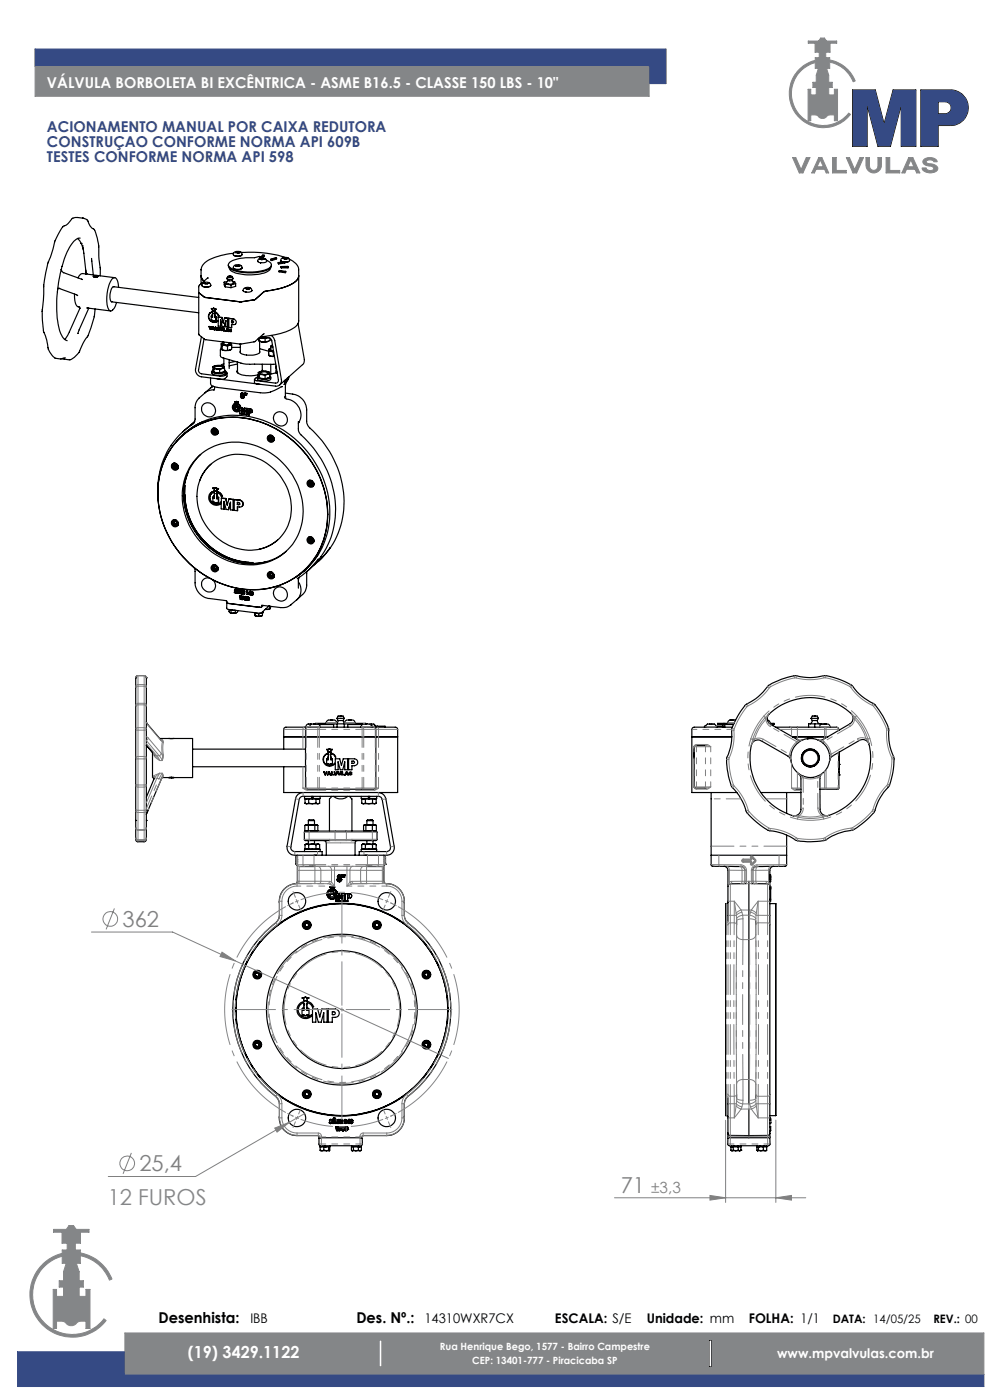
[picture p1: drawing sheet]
<svg xmlns="http://www.w3.org/2000/svg" width="210mm" height="297mm" viewBox="0 0 210 297" stroke-linecap="round" stroke-linejoin="round" font-family="sans-serif">
<defs><g id="words">
<g font-size="4.7" fill="#808080">
<text x="26" y="196.6">362</text>
<text x="29.6" y="248.5">25,4</text>
<text x="131.7" y="253.1">71</text>
</g>
<text font-size="4.7" fill="#848688" x="22.9" y="255.7">12 FUROS</text>
<text font-size="3.5" fill="#fff" x="39.8" y="288.1">(19) 3429.1122</text>
<text font-size="3.3" fill="#808080" x="138.1" y="253.1">±3,3</text>
<text font-size="3.2" fill="#fff" x="10" y="18.7">VÁLVULA BORBOLETA BI EXCÊNTRICA - ASME B16.5 - CLASSE 150 LBS - 10&quot;</text>
<g font-size="3.2" fill="#354a84">
<text x="10" y="27.9">ACIONAMENTO MANUAL POR CAIXA REDUTORA</text>
<text x="10" y="31.1">CONSTRUÇAO CONFORME NORMA API 609B</text>
<text x="10" y="34.3">TESTES CONFORME NORMA API 598</text>
</g>
<g font-size="3.2">
<text x="33.6" y="280.7">Desenhista:</text>
<text x="75.6" y="280.7">Des. Nº.:</text>
</g>
<g font-size="2.8">
<text x="53.1" y="280.7">IBB</text>
<text x="90" y="280.7">14310WXR7CX</text>
<text x="117.7" y="280.7">ESCALA: S/E</text>
<text x="137.2" y="280.7">Unidade: mm</text>
<text x="158.8" y="280.7">FOLHA: 1/1</text>
</g>
<text font-size="2.8" fill="#fff" x="164.9" y="288">www.mpvalvulas.com.br</text>
<g font-size="2.5">
<text x="176.6" y="280.7">DATA: 14/05/25</text>
<text x="198" y="280.7">REV.: 00</text>
</g>
<g font-size="2.1" fill="#fff">
<text x="93.3" y="286.4">Rua Henrique Bego, 1577 - Bairro Campestre</text>
<text x="100.2" y="289.3">CEP: 13401-777 - Piracicaba SP</text>
</g>
</g></defs>
<path d="M141.3 10.4v7.3M180.8 19.1h4.9l1.8 7.1 1.9-7.1h4.9v11.9h-3.1v-8.7l-2.3 8.7h-2.7l-2.3-8.7v8.7h-3.1zM195.3 19.1h6.6a3.8 3.8 0 0 1 3.5 3.9 3.8 3.8 0 0 1-3.8 3.6h-2.6v4.4h-3.7zM199 21.6h1.5a1.27 1.27 0 0 1 1.3 1.3 1.27 1.27 0 0 1-1.3 1.2h-1.5zM150.4 284.3h.6v5.7h-.6z" fill="none" stroke="#000" stroke-width=".21"/>
<g fill="none" stroke="#848688" stroke-width=".21">
<path d="M7.4 10.4v10h130.3v-6.3h-130.3M171.4 8.7h2.2l.5-.6h.8l.4 .6h2.2v.5h-1.4v1.9h-.9v1.1h.8v.5a7.2 7.2 0 0 1 5.4 4.5l-.4 .2a6.7 6.7 0 0 0-5-4.2v1.3h-.7l.5 1.4v1.6h.7v1.1h-.7v1.5h1.2v-1.2h.7v6.7h-.7v-1.2h-1.3a1.41 1.41 0 0 1-2.4 0h-1.3v1.2h-.6v-6.7h.6v1.2h1.1v-1.5h-.7v-1.1h.7v-1.6l.5-1.4h-.7v-1.2a6.8 6.8 0 0 0-3.9 10.3 6.8 6.8 0 0 0 11 .4l.4 .3a7.3 7.3 0 0 1-11.8-.5 7.3 7.3 0 0 1 4.3-11v-.6h.9v-1.1h-.9v-1.9h-1.5zM168.1 33.4h.7l1.1 2.6 1.1-2.6h.8l-1.5 3.3h-.8zM173.7 33.4h.6l1.5 3.3h-.5l-.4-.8h-1.8l-.3 .8h-.6zM174 33.9l.7 1.5h-1.4zM176.6 33.4h.8v2.8h2.1v.5h-2.9zM179.5 33.4h.7l1.1 2.6 1.1-2.6h.8l-1.5 3.3h-.8zM183.7 33.4h.7v1.8a.9 .9 0 0 0 .9 1 .9 .9 0 0 0 .9-1v-1.8h.8v1.7a1.64 1.64 0 0 1-1.7 1.6 1.64 1.64 0 0 1-1.6-1.6zM188 33.4h.7v2.8h2.2v.5h-2.9zM192.8 33.4h.8l1.5 3.3h-.6l-.4-.8h-1.8l-.4 .8h-.6zM193.2 33.9l.7 1.5h-1.4zM196 33.8a1.95 1.95 0 0 1 2.8 .4l-.7 .1a.95 .95 0 0 0-1.6 .1l.2 .2a3.2 3.2 0 0 1 2.1 .8 .94 .94 0 0 1-1.1 1.3 1.7 1.7 0 0 1-2.1-1.1h.9a.86 .86 0 0 0 .7 .6 .86 .86 0 0 0 .8-.5l-.3-.4a1.72 1.72 0 0 1-1.9-1z"/>
<path d="M11.4 260.8h2.7l.5-.8h1l.6 .8h2.7v.6h-1.8v2.3h-1.1v1.5h1v2.8h-3.8v-2.8h1.1v-1.5h-1.1v-2.3h-1.8zM13.2 265.9a9 9 0 0 0-5.4 13.7 9 9 0 0 0 14.7 .5l-.5-.3a8.4 8.4 0 0 1-13.7-.5 8.4 8.4 0 0 1 4.9-12.8M14 268l-.5 1.8v1.9h-.9v1.3h.9v2h-1.5v-1.5h-.7v8.3h.7v-1.5h1.2l.5 .2a1.64 1.64 0 0 0 2.8 0l.6-.2h1.1v1.5h.9v-8.3h-.9v1.5h-1.4v-2h.9v-1.3h-.9v-1.9l-.6-1.8M17 265.8a9 9 0 0 1 6.7 5.6l-.5 .2a8.4 8.4 0 0 0-6.2-5.2M26.5 286.8v-4h182.2v8.8h-182.2M80.4 284.3h.6v5.6h-.6z"/>
</g>
<path d="M137.7 17.7h3.6M141.3 10.4h-133.9v3.7M3.7 286.8h22.8v4.8h182.2v2.5h-205z" fill="none" stroke="#354a84" stroke-width=".21"/>
<path d="M3.7 286.8v7.3h205v-2.5h-182.2v-4.8zM7.4 10.4v3.7h130.3v3.6h3.6v-7.3zM195.3 19.1v11.9h3.7v-4.4h2.6a3.8 3.8 0 0 0 3.8-3.6 3.8 3.8 0 0 0-3.5-3.9zM199 21.6h1.6l.7 .3 .5 .7v.5l-.3 .6-.8 .4h-1.7zM180.8 19.1v11.9h3.1v-8.7l2.3 8.7h2.7l2.3-8.7v8.7h3.1v-11.9h-4.9l-1.9 7.1-1.8-7.1z" fill-rule="evenodd" fill="#354a84"/>
<path d="M26.5 282.8v8.8h182.2v-8.8zM150.4 284.3h.6v5.7h-.6zM80.4 284.3h.6v5.6h-.6zM17 265.8v.6a8.4 8.4 0 0 1 6.2 5.2l.5-.2a9.2 9.2 0 0 0-6.7-5.6zM11.4 260.8v.6h1.8v2.3h1.1v1.5h-1.1v2.8h3.8v-2.8h-1v-1.5h1.1v-2.3h1.8v-.6h-2.7l-.6-.8h-1l-.5 .8zM8.8 268.5a9 9 0 0 0 .7 13 9 9 0 0 0 13-1.4l-.5-.3a8.4 8.4 0 0 1-13.7-.5 8.4 8.4 0 0 1 4.9-12.8v-.6a8.9 8.9 0 0 0-4.4 2.6zM14 268l-.5 1.8v1.9h-.9v1.3h.9v2h-1.5v-1.5h-.7v8.3h.7v-1.5h1.5l.9 .8 .5 .1h.7l1.2-.9h1.4v1.5h.9v-8.3h-.9v1.5h-1.4v-2h.9v-1.3h-.9v-1.9l-.6-1.8zM7.4 14.1v6.3h130.3v-6.3zM168.1 33.4l1.4 3.3h.8l1.5-3.3h-.8l-1.1 2.6-1.1-2.6zM173.7 33.4l-1.5 3.3h.6l.3-.8h1.8l.4 .8h.5l-1.5-3.3zM174 33.9l.7 1.5h-1.4zM176.6 33.4v3.3h2.9v-.5h-2.1v-2.8zM183.7 33.4v1.8l.2 .7 .4 .4 .4 .3 .8 .1 .7-.2 .4-.4 .4-.9v-1.8h-.8v2.1l-.3 .4-.5 .3-.5-.2-.4-.5-.1-2.1zM188 33.4v3.3h2.9v-.5h-2.2v-2.8zM192.8 33.4l-1.5 3.3h.6l.4-.8h1.8l.4 .8h.6l-1.5-3.3zM193.2 33.9l.7 1.5h-1.4zM196 33.8l-.2 .4 .2 .7 .4 .2 1.3 .2 .4 .5-.2 .3-.7 .1-.5-.2-.2-.4h-.9l.4 .7 .8 .4h.8l.6-.2 .6-.4 .1-.4-.3-.5-.7-.4-1.2-.2a.42 .42 0 0 1-.1-.5 .42 .42 0 0 1 .6-.2l.6 .1 .3 .3h.7l-.3-.5-.8-.4-1 .1zM179.5 33.4l1.4 3.3h.8l1.5-3.3h-.8l-1.1 2.6-1.1-2.6zM171.4 8.7v.5h1.5v1.9h.9v1.1h-.9v.6a7.3 7.3 0 0 0-4.3 11 7.3 7.3 0 0 0 11.8 .5l-.4-.3a6.8 6.8 0 0 1-11-.4 6.8 6.8 0 0 1 3.9-10.3v1.2h.7l-.5 1.4v1.6h-.7v1.1h.7v1.5h-1.1v-1.2h-.6v6.7h.6v-1.2h1.2l1 .7 .8-.1 .9-.6h1.1v1.2h.7v-6.7h-.7v1.2h-1.2v-1.5h.7v-1.1h-.7v-1.6l-.5-1.4h.7v-1.3a6.7 6.7 0 0 1 5 4.2l.4-.2a7.1 7.1 0 0 0-5.4-4.5v-.5h-.8v-1.1h.9v-1.9h1.4v-.5h-2.2l-.4-.6h-.8l-.5 .6z" fill-rule="evenodd" fill="#848688"/>
<g fill="none" stroke="#000" stroke-width=".25">
<path d="M13 57.2a26.9 26.9 0 0 0-.2 13.3 2.59 2.59 0 0 0 1.5 1.8M13 57.2l.4 .7 4.1 1.4M16.4 50.6l.8 1M17 50.5a2.61 2.61 0 0 0-2 1.6 17.4 17.4 0 0 0-2 5.1M17.2 51.6l.5 1.4M17.2 51.6h.1M17.3 59.2h.1M17.5 46.3l-1-.2a1.66 1.66 0 0 0-1.9 1.1l-.9 .7a2.05 2.05 0 0 0-1.1 1.4l-.9 1.8-.7 2.4a24.5 24.5 0 0 0-1.8 10.2 18.3 18.3 0 0 0 .2 7l.7 2.4a3.6 3.6 0 0 0 1.8 2.9l1.3 .1M17.5 46.3a1.37 1.37 0 0 1 1.4 1.3 1.6 1.6 0 0 0 1.1 1 12.5 12.5 0 0 1 1 6.3l.3 1.9-.1 1.7M17.5 52.1l.3 1.6M17.5 46.3h.1M17.8 53.7l.5 4.4"/>
<path d="M18.2 57.3v.8M18.3 58.1h.1M19.4 55l.4 3.3M19.4 54.8v.1M19.9 58.6l.8-.1a.34 .34 0 0 1-.3 .3 .34 .34 0 0 1-.3-.1zM19.9 58.6l-.1 .1M20.1 58.5l-.3 .1a.55 .55 0 0 0 .9 0M20.3 58.5h.1M20.3 58.5l-.4 .1a.57 .57 0 0 0 .8 0l-.3-.1M20.3 58.5l-.4 .2M20.3 58.5v.3M20.4 58.5h.1"/>
<path d="M20.4 58.5l.3 .2M20.4 58.5v.3M20.7 58.6h.1M20.8 58.6v.1M24.3 58.9l-6.8-.9-.4 .2-.6 .7M42.7 58.5l.2 .7 .4 .5M44 59l-1.8 1.7v10.3l1.4 1.1 7.5 .9 2.9-.5 2.1-1.7M44 59h.1M47.6 59.9v.5l.2 .5M47.6 59.9l.2 .4M48.1 59.1l.2 .4 .3 .1 .6-.1 .2-.4M48.3 59.7l-.7 .2"/>
<path d="M48.3 59.4v.3a.3 .3 0 0 0-.3 .3 .3 .3 0 0 0 .3 .3l1.1-.1a.3 .3 0 0 0 .1-.3 .3 .3 0 0 0-.2-.2l-.1-.3M48.3 58.7l-.2 .3a.98 .98 0 0 0 1.3 0l-.2-.3M48.3 58.7l.2-.1a.41 .41 0 0 1 .4-.2 .41 .41 0 0 1 .3 .4h-.7zM48.4 56.2a1.46 1.46 0 0 0 1.6 1.3 10.5 10.5 0 0 0 7.2-.5l.3-.3 .1-.5M48.6 58.7h.4M48.6 58.6l.4 .1zM48.6 56.9a2.48 2.48 0 0 0 2.4 1.2 8.5 8.5 0 0 0 6.2-.8l.2-.4M48.6 56.8v.1M49.3 59.7l.5 .1 .2 .4M49.6 53.7l-.3 .1a9.8 9.8 0 0 0-6.3 2.4l-.3 1v3M49.6 54.1l.7 .3 .9-.2M49.6 57l.5 .2 .8-.1 .4-.1"/>
<path d="M49.6 53.6a.94 .94 0 0 1 1-.3 .94 .94 0 0 1 .7 .8l-.6 .2a1.07 1.07 0 0 1-1.2-.3zM49.6 56.4a1.05 1.05 0 0 1 1.8 .5h-.1a1.46 1.46 0 0 1-1.8-.1zM50 56.4l.3 .1M50 56.4h.1M50 53.6h.1M50 53.6l.4 .1M50.3 56.5h.1M50.4 53.7h.1M50.7 56.4h.1M50.7 56.4l-.4 .1M50.8 56.4h.1M50.8 56.4h-.1"/>
<path d="M50.8 53.6h.1M50.8 53.6l-.4 .1M50.8 53.5v.1M50.8 53.5h.1M50.9 56.3l-.1 .1M50.9 56.3h.1M51.2 53.6a24 24 0 0 1 9.2 1M54.9 54.9l.3-.1a.9 .9 0 0 1 1.4 .7 1.68 1.68 0 0 1-1.9 0zM55.1 55h.1M55.2 55l.3 .1M55.2 54.8l-.2-.4-1 .3h-1a6.5 6.5 0 0 0-4.5 1.2 .88 .88 0 0 0 .8 1.2 10.3 10.3 0 0 0 7.9-.3 .75 .75 0 0 0 .4-.8 .75 .75 0 0 0-.7-.6l-.4-.2M55.2 54.6l.1 .2"/>
<path d="M55.2 54.6h.3M55.2 55.7l.1 .1M55.5 55.1h.1M55.5 54.6v.1M55.9 55h.1M55.9 55l-.4 .1M56 55h.1M56 55h-.1M56 54.1v.3l-.4 .3M56 54.1h-.3l-.5 .5M56 54.1l-.5 .5M56.1 54.9l-.1 .1"/>
<path d="M56.1 54.9h.1M57.4 56.8v.1M57.5 55v.2l.2 .1M57.5 55l.2 .1M57.7 55.1v.2M58.7 54.7v.2l-1 .4M58.7 54.7h-.3l-.9 .3M58.7 54.7l-1 .4M59 55.7l.1 .3M59 55.7l.1 .1M59.1 55.8v.2M59.2 57.5l.1-.1 1.3 .2"/>
<path d="M59.2 57.5v.2l1.3 .2M59.2 57.5l1.3 .2M59.6 55.4l.3 .2M59.7 56.5h1.4v.3h-1.4zM60 55.6a.44 .44 0 0 1-.5-.5 .44 .44 0 0 1 .5-.4 .93 .93 0 0 1 1.4 .6l-1 .3M60 54.8l.4 .1M60 54.8h.1M60.4 54.9h.1M60.4 55.6v.2l-1.3 .2M60.4 55.6l-1.4 .1M60.4 55.6l-1.3 .2M60.5 57.7v.2"/>
<path d="M60.6 57.6l-.1 .3M60.6 57.6l-.1 .1M60.8 54.9h-.4M60.8 54.9h.1M60.9 54.9h.1M60.9 54.9h-.1M60.9 54.8h.1M61 54.7l-.1 .1M61 54.7h.1M61.1 55.6h-.7M61.1 56.6l-1.4 .1M61.3 55a2.94 2.94 0 0 1 2.1 2.2"/>
<path d="M63.4 58.5a2.67 2.67 0 0 1-2.1 2.1 18.4 18.4 0 0 1-4.7 1.1l-.7 .3-1.8 1.6-3 .5-7.6-1-1.3-1M63.4 57.3v10.7a2.39 2.39 0 0 1-1.9 2 18.8 18.8 0 0 1-6.3 1.4l1.8 .2M12.5 61.2l4 1.5M12.7 61.2l-.5 .1M13.2 76.1h.1M13.9 75.9l-.7 .2M15.8 62.4a3.3 3.3 0 0 0 .7 2.6l.4 .2v.2l-2.2 5.1-.9 1.5M16.5 70.7v.1M18.5 65.3h.1M18.5 65.3l5 .7M18.8 65.4l-2.3 5.3M20.2 65.5a17.5 17.5 0 0 1-1.7 6l-1.1 1.7a4.5 4.5 0 0 1-2.7 3.1l-1.1-.1-.3-.2"/>
<path d="M23.6 64l18.6 2.4M24 60.8l18.2 2.3M24.2 60.9a.76 .76 0 0 0-.7 .8l-.1 .3a1.92 1.92 0 0 0 .3 2h.1M25.2 61v-.1a2.1 2.1 0 0 0-.9-2 2.34 2.34 0 0 0-1.3 2.1l-.3 1.7a3.9 3.9 0 0 0 .6 3.2 1.08 1.08 0 0 0 1.2-1l.2-.7M42.2 62.1h.1M42.7 71.4l-1.2 6.8a1.52 1.52 0 0 0 1.3 1.7l12.3 1.6M42.9 60.7l.8 .2 .9-.2M43 60.1a1.01 1.01 0 0 1 1.7 .5 1.41 1.41 0 0 1-1.9-.1zM43.3 60v.1M43.3 60h.1M43.3 71.9l-1.2 6.6a.73 .73 0 0 0 .7 .8l4.5 .5 .4-.1 .5-.5-.6-.8M43.3 60.1h.1"/>
<path d="M43.4 60.1h.1M43.4 60.1l.1 .1M43.5 60.2h.1M43.5 60.2h.4M43.9 60.2h.1M44.2 60.1l-.3 .1M44.2 60.1h.1M44.3 69.3l.4 .5M44.3 69.3h.1M44.3 69.2l.1 .1M44.3 69.2v.1M44.4 69.3l.2 .4 .2-.3"/>
<path d="M44.4 69.3l.2 .4M44.6 66.4h-.1M44.6 66.4v.1M44.8 69.4h.1M44.8 67.1h.1M44.8 67.1v1h.1v-.2M44.8 65.5h.4M44.8 65.5l.4 .4v.2l-.2-.1M44.9 69.4l-.2 .4M44.9 69.3l-.2 .5M44.9 69.3l-.1 .1M44.9 68.1v-.2l.4 .2 .2-.1 .3 .3"/>
<path d="M44.9 67.1v.2M44.9 67.3h.2M44.9 69.3v.1M44.9 78.8a.7 .7 0 0 0 1 .8h.5a1.54 1.54 0 0 0 1.4-.4v-.4M44.9 67.2l.2 .1M44.9 67.1v.1M44.9 67.1h.1M44.9 67.2v.1M45 66.8h.1M45 66.8l.1 .5M45 66.8l.1 .1M45 69.9l.4-.1 .1 .2"/>
<path d="M45 66a1.2 1.2 0 0 0-.6 1.8 1.2 1.2 0 0 0 1.8 .3v-.1M45.1 66h.1M45.1 66.9l-.1-.7a1.1 1.1 0 0 0-.5 1.6 1.1 1.1 0 0 0 1.7 .2M45.1 66h-.1M45.1 69.8l-.1 .1M45.2 77.8l.1 .2M45.2 78.6l-.2 .1a.92 .92 0 0 0 1.1 .5l.3 .1a1.17 1.17 0 0 0 1.4-.6l-.2-.1M45.2 69.4l-.2 .5M45.2 69.7h.1M45.2 78.6l.2 .4M45.2 77.8v.8M45.2 69.4h.1"/>
<path d="M45.2 69.7h-.1M45.2 78.8l.1 .1M45.2 65.4h.2M45.2 65.4v.1M45.2 69.5l.1 .2h-.2M45.2 69.5l-.1 .2M45.2 69.5v.2M45.2 78.7v.1M45.3 78l.7 .2M45.3 78l.1 .3M45.3 69.4l.2 .6M45.3 69.4h.1"/>
<path d="M45.4 65.4v.1M45.4 79l1.2 .1M45.4 78.3v.7M45.4 78l.7-.3a1.39 1.39 0 0 1 1.3 .3M45.4 65.4l.1 .1M45.4 66.1h.1M45.4 65.4h.1M45.4 66.1h.2M45.4 65.9v.2M45.4 66.5l.1 .2M45.4 65.5l.4 .1M45.4 66.5h.1"/>
<path d="M45.5 77.8l.6-.2a1.16 1.16 0 0 1 1.3 .3l-.9 .3a.95 .95 0 0 1-1.1-.3zM45.5 77.6l-.3 .2M45.5 66.5v.2M45.5 65.5h.3M45.5 65.5h-.1M45.5 66.7v.2M45.5 66.9l.1 .1M45.5 66.7h.1M45.5 67.3h.2M45.5 67.1v.2M45.5 66.9h.1M45.5 66.1l.9 .9"/>
<path d="M45.5 66.5v-.3l.9 .8M45.5 65.6v.3M45.5 65.9h-.1v.2M45.5 67.3h.1M45.6 66.3v.1M45.6 66.1l.4 .3 .4 .6M45.6 66.1h.1M45.6 65.6v.3M45.6 65.9h-.1M45.6 66.1h-.1M45.6 66.4l-.1 .1M45.6 67v.1"/>
<path d="M45.6 69.5v.5h.5M45.6 69.5h.2M45.6 66.9l-.1 .4M45.6 66.9v.1M45.7 67.2h.1M45.7 67.2v.2l-.2-.1M45.8 65.6h-.3M45.8 69.5v.4M45.8 69.9l.3 .1M45.8 65.5v.1M45.8 69.4v.4M45.8 69.4l-.2 .1"/>
<path d="M45.8 69.8l.3 .1M45.8 67.2v1.1M45.8 69.4v.1M45.8 69.8v.1M45.8 67.2h.1M46 78.2l.6 .2M46 78.2l-.6 .1M46.1 69.5l.3 .6M46.1 69.5h.1M46.1 70h.1M46.1 69.9v.1M46.2 69.5l.2 .5 .1-.4"/>
<path d="M46.2 69.5l.2 .4M46.2 68l-.1 .2M46.2 69.5h.1M46.2 68h.1M46.3 67.3h.8M46.3 67.3l.8 .1M46.3 67.3v1.9h.5M46.4 67h.1M46.5 69.6h.2M46.5 69.6h.3M46.6 78.4v.7M46.7 69.6l-.3 .5"/>
<path d="M46.7 69.6v.2a.25 .25 0 0 0 .3 .3 .25 .25 0 0 0 .2-.2M46.8 69.2v-1.4l.3 1.5h.5M46.8 68v1.2M46.8 69.6v.3M46.9 69.6v.2M46.9 69.6h-.2M46.9 69.8v.2M46.9 69.6h-.1M46.9 69.8l-.1 .1M46.9 73v.8l.2 .4M46.9 73h.1M47 73.9l-.3 .3v1.3l.2 .2 4.2 1.3 1.9 .3h5.5"/>
<path d="M47 73l.7 .3M47 73l.1 .3M47.1 67.4l.2 1.1 .3-1.1M47.1 78.2l-.5 .2M47.1 78.2h-1.1M47.1 74.2l.6 .2M47.1 67.3l.2 1.2M47.1 67.3v.1M47.1 72.8l-.2 .2M47.1 69.6h.2M47.1 69.6v.5l-.3-.2M47.1 73.3v.9"/>
<path d="M47.1 69.6l.1 .1M47.2 69.7v.2M47.3 77.6l.2 .2M47.3 69.6v.3M47.3 69.9l-.1 .2M47.3 69.6l-.1 .1M47.3 69.9h-.1M47.3 72.5l-.1 .3M47.4 69.7h.2M47.4 69.7h.1M47.4 69.7v.5h.4M47.4 78.9l-.8 .3-1.2-.2"/>
<path d="M47.5 77.8l-.1 .2-.3 .2M47.5 77.8a1.98 1.98 0 0 0-2.3 .1l.1 .1M47.5 77.8l.1 .3M47.5 72.7l-.4 .1-.1 .2M47.5 72.6v.4l.3 .1a.56 .56 0 0 0 .8-.4M47.5 77.2l-.6 .3M47.5 76v1.8M47.5 69.7v.4M47.5 70.1l.3 .1M47.6 69.7v.4M47.6 70.1h.3M47.6 69.3l.3-1.3v1.4h.5"/>
<path d="M47.6 69.7h-.1M47.6 70.1h-.1M47.6 78.1l-.5 .1M47.6 67.4l.8 .1M47.6 78.1v.7l-1 .3M47.6 67.4l.8 .2M47.7 73.3h-.6M47.7 73.3l.6 .1M47.8 60.3v.6M47.8 60.3l1.2 .1M47.8 60.9l1.2 .1M47.8 70.2h.1"/>
<path d="M47.9 70.1v.1M47.9 70.2h-.1M47.9 70.1l-.1 .1M47.9 68.1l-.3 1.2M47.9 70.2l.1 .1M48.1 70.2l-.1 .1M48.1 70.2l.4 .1M48.1 70.1h.1M48.2 69.8l-.3 .4M48.2 70.1h.1M48.2 79.2v.7l-.5 .4-1.1 .1M48.2 69.8h.1"/>
<path d="M48.2 69.8l.1 .3h-.2zM48.2 69.9v.2M48.3 74.3l-.6 .1M48.3 73.4v.9M48.3 69.8l.2 .5M48.3 69.7l.2 .6M48.3 69.7l-.1 .1M48.3 69.7v.1M48.4 67.6v1.8M48.4 67.5v1.9M48.4 67.5v.1M48.5 67.6l1.1 .1"/>
<path d="M48.5 67.6v1.9h.6M48.5 70.3h.1M48.6 70.2h.2M48.6 70.2h.1M48.6 76.3v1.9M48.7 72.7l.3 .2M48.7 73.2l-1 .1M48.7 73.2l-.4 .2M48.7 74.3h-.4M48.7 74.3l-1 .1M48.7 69.9h-.1M48.8 70.2l.1 .1"/>
<path d="M48.8 70.2h-.1M48.9 70.1l.2 .1a.28 .28 0 0 1-.3 .2 .28 .28 0 0 1-.2-.2M48.9 70v.1M48.9 72.8l.1 .1M49 74.2l-.3 .1M49 60.4v.6M49 72.9v.2l-.3 .1M49 72.9l.1 .3M49.1 70l-.2-.2-.3 .1 .4 .4-.3-.1M49.1 70h-.4l.2 .1M49.1 68.4v-.4h.3l.2 .3-.2 .2M49.1 70.3h.1"/>
<path d="M49.1 68.4l.3 .1M49.1 70h.1M49.1 73.2h-.4M49.1 73.2v.8l-.4 .3M49.1 68.8v.7M49.1 68v.4M49.1 73.7h1.9M49.1 68.4h.1M49.6 67.7a.58 .58 0 0 1 .5 .6 .58 .58 0 0 1-.6 .6l-.4-.1v.7M49.9 76.7l-1.3 .2M50 68.7v.1M50 60.2l-1 .2"/>
<path d="M50 60.2v.5l-1 .3M50.4 78.7l-.1 .2M50.4 76.8l.1 2.4M50.4 78.5a.59 .59 0 0 0 0 .7 .59 .59 0 0 0 .6 .2l.9 .2a6.8 6.8 0 0 0 2.9-.1M50.4 77.2l-1.8 .4M51 74.5a.57 .57 0 0 0 .1 .6 .57 .57 0 0 0 .6 .1l.9 .1a3 3 0 0 0 2.5-.6v-.2M51 73v1.8M51.7 61.3a.99 .99 0 0 1 1-.4 .99 .99 0 0 1 .7 .8l-.6 .3a.91 .91 0 0 1-1.2-.4zM52 61.2l.3 .1M52 61.2h.1M52.1 62h.1M52.3 61.3h.1"/>
<path d="M52.4 61.3h.1M52.8 61.3h-.4M52.8 61.3h.1M52.8 61.2v.1M52.8 61.2h.1M53 61.2h-.2M53 61.2h.1M54.8 79.1l.1 .1M54.8 71.9l.1 .4M54.8 79.8l-.2 .1a1.61 1.61 0 0 0 2 .5l.7-.2 .1-.2-.1-.2M54.8 79.8l.2 .4M54.8 79.1v.7"/>
<path d="M54.9 79.9l.1 .2M54.9 79.2l.7 .2M54.9 79.2l.1 .3M55 72.4l.6 .1M55 72.4h.1M55 79.5v.7M55 79.1a1.58 1.58 0 0 1 2 .1 1.6 1.6 0 0 1-2-.1zM55 79.2l1-.3 .8 .1 .2 .2M55 71.6l.4 .1M55.1 72.4v2.4M55.1 74l1.9 .5M55.1 78.9l-.3 .2"/>
<path d="M55.2 71.7l-.2-.1v.8M55.4 71.7h.2M55.4 71.4v.3M55.5 71.6h.1M55.6 79.4l.6 .2M55.6 79.4l-.6 .1M55.6 72.5h.6M55.6 71.7h.1M55.6 71.5v.3l1.3-.2M55.6 78.7h.1M55.6 78.5l.2 .2M55.6 77.3v1.4"/>
<path d="M55.6 71.6l-.2 .1M55.8 71.8h.4M56.2 71.8v.7M56.2 79.6v.8M56.5 71.7l-.3 .1M56.7 79.4l-.5 .2M56.7 79.4h-1.1M56.7 72.5h-.5M56.7 72.5h-1.1M56.9 78.9l.2 .2M56.9 72.4l-.2 .1M57 71.6l.3 .2 .3 .5 1.5 8.3a.58 .58 0 0 1-.7 .7l-4.4-.7v-.1l.6-.5a.68 .68 0 0 0 .9 .8l.5 .1a1.42 1.42 0 0 0 1.4-.5v-.4"/>
<path d="M57 75.4l.5 .2M57 74.2v.3h.5M57 74.2l.5 .3M57 75.4h.1M57 75v.3M57 74.2h.1M57 74.2v1.2M57.1 74l-.1 .1M57.1 79.1l-.4 .3M57.1 79.1a2.04 2.04 0 0 0-2.2 0v.1M57.1 79.1l.2 .3M57.3 79.4h-.6"/>
<path d="M57.3 71.7v.5l-.6 .3M57.3 79.4v.7l-1.1 .3M57.4 73.9l-.4 .3M57.4 73.5l.1 .8 .5 .1M57.4 77.3v2.1M57.5 74.5l.5 .2M57.5 74.5l.5 .1M57.5 71.2l.5 .4 .3 .6 1.4 8.3a1.13 1.13 0 0 1-1.3 1.4l-4.1-.5-.3-.2v-.7M57.6 73.3l-.2 .2 .5 .2M57.8 73.2l-.2 .2 .3 .1M58 75.6h-.5M58 75.6h.2h-.7"/>
<path d="M58 74.7v.9M58.1 74.7h-.1M58.6 77.6v1.5M58.6 78.1v.1M58.6 78.7l.2 .2M58.8 79.1l-1.5 .3M61.3 79.9l-.8 1.9 .1 2.5M63.2 68.6l1.4 7.7-.1 .7-5.2 4.7M36.7 98.4a.64 .64 0 0 0 .2 1.1 .64 .64 0 0 0 .9-.7M36.8 98.3v.1M36.9 98.2l-.2 .2M36.9 98.7l.1 .2"/>
<path d="M37 98.9l.2 .2h.3M37 98.9v.2M37 98.6v.3M37 98.6l.4 .1 .1 .4M37 98.6l-.2 .2 .1 .4M37 99.1l-.1 .1M37 99.1l.4 .1M37.4 98.4l-.4-.1-.3 .1M37.4 93.7a16.8 16.8 0 0 1 21-3.4 20.8 20.8 0 0 1 11.1 22.6 15.5 15.5 0 0 1-6.8 9.5M37.5 99.1l-.2 .2-.4-.1M37.8 99.3l-.2 .1h.2M38.2 92.8a16.9 16.9 0 0 1 19.4-2.3 20.7 20.7 0 0 1 11.5 22.2 15.7 15.7 0 0 1-19.7 11.9 20.9 20.9 0 0 1-15.6-23.3 16 16 0 0 1 4.4-8.5z"/>
<path d="M38.2 92.9a16.8 16.8 0 0 1 19.4-2.4 20.7 20.7 0 0 1 11.5 22.2 15.6 15.6 0 0 1-18.8 12.1 21 21 0 0 1-16.7-22.5 15.6 15.6 0 0 1 4.6-9.4zM39.2 91.9l-1.2 1.2M39.3 91.1l-.6 .6M40.8 90.1a16.6 16.6 0 0 0-7.3 15.3M41.2 89.7l-1.9 1.5M41.3 89.4l-1 .9M41.9 97a12.2 12.2 0 0 1 15.5-.9 14.4 14.4 0 0 1 6.1 16.8 11.3 11.3 0 0 1-14.3 6.3 14.9 14.9 0 0 1-10.2-17 10.8 10.8 0 0 1 2.9-5.2zM42.6 96.4a12.5 12.5 0 0 0-1.8 15.5 14.1 14.1 0 0 0 16.2 7.1l1.4-.5 2.3-1.5M42.9 89.5l-2.2 1.2-2 1.7M43.1 85.8a1.55 1.55 0 0 1 2.3 .4 1.55 1.55 0 0 1-.6 2.2 1.63 1.63 0 0 1-1.8-.7 1.63 1.63 0 0 1 .1-1.9zM44.1 99.1a9.8 9.8 0 0 1 13.6 .1 10.6 10.6 0 0 1 2.4 14 9.5 9.5 0 0 1-13.4 1.4 11 11 0 0 1-3.8-13.9zM44.7 80.2v1.1a1.34 1.34 0 0 0 1.4 .9l10.2 1.2 1-.2 2.4-1.2"/>
<path d="M44.7 82.3l.5-.4-1.7 1.4M44.7 98.5l-1.2 1.4-1.1 2.1M45.2 91.5l.2 .3M45.2 91.5l.2-.3h.4l.1 .4-.1 .3-.4-.1M45.2 90.8v.2l.1-.2M45.4 91.3l-.2 .2M45.4 91.3v.2M45.4 91.5l.3 .2M45.4 91.2v.3M45.4 91.2h.1M45.4 91.2v.1M45.4 91.5l.1 .2"/>
<path d="M45.5 82.7a3.3 3.3 0 0 0-2.1 .7l-1.2 1.1-.7 1-.1 .7v2.9l-.4 .8M45.5 82.1l-.1 .7M45.5 91.7l-.1 .1M45.5 91.7h.2M45.7 91.7h.2M45.8 90.9a.61 .61 0 0 0-.8 .5 .61 .61 0 0 0 .6 .7 .61 .61 0 0 0 .6-.7M45.9 91.7h-.2M46.2 91.8l-.1 .2h.1M49.7 85.9l-.2 .5 .3 .6M49.8 86.4l.2-.1v.2h-.1M49.8 86.4l.1 .7M49.8 85.3h.1"/>
<path d="M49.9 86.3l-.1 .1M49.9 86.3v.2M49.9 86.3v.1M49.9 87.1h.1M50 86.2v-.4a.76 .76 0 0 0-.4 1.1 .76 .76 0 0 0 1.2 .1M50 86.2v.1M50 85.3l.1 .2a.94 .94 0 0 0-.7 1.3 .94 .94 0 0 0 1.4 .4M50 86.2h.1M50 86.5h-.1M50.1 85.5l-.6 .3M50.1 85.2l-.3 .1M50.1 85.2h.1"/>
<path d="M50.2 85.2v.1M50.2 85.6l.5 .2 .3 .5M50.2 87l.3 .2M50.2 87h-.3v.1M50.2 87v.1M50.2 87h.1M50.2 85.2l.1 .1M50.2 85.2h-.1M50.2 85.3l.3 .1M50.2 85.2h.1M50.3 85.6l.5 .3 .2 .4M50.3 85.5v.1"/>
<path d="M50.3 85.6h-.1M50.3 85.9v-.1l.2 .1 .5 .4M50.3 85.5l-.1 .1M50.3 85.9v.1M50.3 85.3h.2M50.3 86.3h.1M50.3 85.3h-.1M50.3 86.2v.1M50.3 86v.3M50.3 86.2h.1M50.4 85.4l-.1 .1M50.4 85.8l-.1 .1"/>
<path d="M50.4 86.3v.1M50.4 86.4l-.1 .1M50.4 86.2v.2M50.4 86.2v.1M50.4 86.4v.2l-.1-.1M50.4 86.4h.1M50.4 86.5h-.1M50.5 85.4l-.2-.1v.2M50.5 86.4v.8M50.5 85.3h.1M50.5 85.3v.1M50.6 86.4l-.1 .8"/>
<path d="M50.6 86.4h-.2M50.6 86.4h-.1M50.8 87l-.5 .2-.4-.1M50.8 87h.1M50.8 87.2h.1M50.8 86.5v.5M50.8 87.2v.6h.4M50.8 86.5h.6M50.8 86.5l.6 .1M51.2 83.5h.1M51.2 83.9a.36 .36 0 0 0 0 .6 .36 .36 0 0 0 .6-.3M51.2 83.9h-.1"/>
<path d="M51.2 87.8v-.9l.2 1h.3M51.2 84.2l.2 .1M51.2 84.2l.1-.2 .2 .1-.1 .2M51.2 87.1v.7M51.3 83.7h.2l-.1 .2M51.3 83.7l.1 .2M51.3 84.1l-.1 .1M51.3 84.1l.1 .2M51.3 83.6v.1M51.3 83.6h.1M51.3 83.6l.1 .2M51.3 84v.1"/>
<path d="M51.4 86.6l.2 .8 .2-.8M51.4 83.4l.3 .3M51.4 83.4a.3 .3 0 0 0-.3 .2 .3 .3 0 0 0 .1 .3M51.4 86.5l.2 .8M51.4 86.5v.1M51.4 83.4l.4 .3M51.4 83.4l-.2 .1M51.4 83.4h.1M51.4 83.8v.1M51.4 83.8h.1M51.4 84.3h.1M51.6 84l.2 .2"/>
<path d="M51.6 84.2l-.2 .1M51.6 83.9l.2 .3M51.6 83.9v.1M51.7 83.7l-.1 .3M51.7 87.9l.3-.9v.9l.3 .1M51.8 83.7l-.2 .2M51.8 83.7h-.1M51.8 84.2l-.2 .3M51.8 84.2h.1M51.8 86.6h.6M51.8 86.6l.5 .1M51.8 83.5l.2 .3"/>
<path d="M51.8 83.5h.2M52 87.1l-.3 .8M52 83.5v.3M52.1 83.4l-.3 .1M52.1 83.4l-.1 .4M52.1 83.4l-.1 .1M52.1 83.5h.2M52.1 83.5l.2 .4M52.3 86.7v1.3M52.3 83.5v.4M52.4 86.6l-.1 1.4M52.4 86.6l-.1 .1"/>
<path d="M52.4 83.5l-.1 .4M52.4 83.5h-.3M52.4 83.5h-.1M52.4 86.7h.8M52.4 86.7v1.3h.4M52.4 86.7l.7 .1M52.8 87l.3 .1v.2h-.3zM52.8 87.2l.3 .1M52.8 87v.2M52.8 87.6v.4M52.8 87.2v.1M53.1 86.8a.41 .41 0 0 1 .4 .4 .41 .41 0 0 1-.4 .4h-.3v.4"/>
<path d="M53.2 86.7a.41 .41 0 0 1 .3 .4 .41 .41 0 0 1-.2 .4M53.2 86.7l-.1 .1M55 80.2l1.2 .2M57.1 80.1a2.67 2.67 0 0 1-2 .1M57.1 93.1l.1-.4h.4l.3 .3-.2 .3-.3 .1M57.1 93.1l.3 .3M57.3 92.3l-.2 .2v-.1M57.3 93l-.2 .1M57.3 93l.1 .1M57.3 92.8l.1 .3M57.3 92.8v.2M57.3 92.8h.1"/>
<path d="M57.4 93.1l.3 .1M57.4 93.1l.1 .1M57.5 93.2l-.1 .2M57.7 92.4a.61 .61 0 0 0-.8 .5 .61 .61 0 0 0 .7 .7 .61 .61 0 0 0 .5-.7M57.7 93.2h.1M57.7 93.2h-.2M58.1 93.4l-.1 .1M58.2 93.3l-.2 .2M58.4 87.7a1.55 1.55 0 0 1 2.3 .4 1.55 1.55 0 0 1-.6 2.2 1.63 1.63 0 0 1-1.8-.7 1.63 1.63 0 0 1 .1-1.9zM59.7 82h.1M60.2 81.5h.2M60.3 80.8v.2"/>
<path d="M60.4 84.2l.1 .3 .2 .1M60.4 81.1l.1 .3M60.4 81.1h.1M60.5 80.6v.1M60.5 81.4h.1M60.5 83.4l1.6 .2a3.4 3.4 0 0 1 3 3.4v2.5l.2 .8a23.1 23.1 0 0 1 7.4 13.3 17.3 17.3 0 0 1-2.6 12.6M60.9 84.7a3.4 3.4 0 0 1 2.4 5.1M61 80.2v.3l-.5 .6M61 80.2h.1M63.3 89.4v1.9l.3 .7a21.2 21.2 0 0 1 6.9 21.1 15.8 15.8 0 0 1-5 7.8M36.6 110.4a.74 .74 0 0 1 1.2 .5 .74 .74 0 0 1-1.1 .7l-.3-.5v-.4zM36.8 110.3v.1l.1-.1"/>
<path d="M36.8 111.1v-.4l.3-.1 .4 .2v.4l-.4 .1M36.8 111.1l.3 .2M37 110.7v.3M37 111l-.2 .1M37 111l.1 .1M37 110.7l.1 .4M37.1 111.1h.4M37.1 111.1l.2 .1M37.3 111.2l-.2 .1M37.4 110.3a.6 .6 0 0 0-.8 .5 .6 .6 0 0 0 .6 .7 .6 .6 0 0 0 .6-.7M37.5 111.1h.1M37.5 111.1l-.2 .1"/>
<path d="M37.8 111.3l-.2 .1h.2M39.3 104.9a14.7 14.7 0 0 0 13.5 14.4M39.3 103a14.7 14.7 0 0 0 14.4 16.3M39.9 100.3a14.5 14.5 0 0 0 7.4 17.7 13.2 13.2 0 0 0 9.3 1.2M44.8 104.5l-.1 .1M44.9 104.7a1.26 1.26 0 0 0 .3 2M45.2 103.6h.4M45.2 105.5l.1 1.2M45.2 105.5h.1M45.2 103.6a.24 .24 0 0 1 .3 .1 .24 .24 0 0 1-.1 .3l.2 .1a1.56 1.56 0 0 0-1.2 2.2 1.56 1.56 0 0 0 2.5 .4v.5a.48 .48 0 0 0 .3 .8h.3M45.3 106.7l.5 .2h.5M45.3 106.5l.6 .2a.2 .2 0 0 1 .2-.1 .2 .2 0 0 1 .1 .3h.1"/>
<path d="M45.3 106.5v.2M45.3 105.5v.2M45.3 105.7h.2M45.3 105.4v.3M45.3 105.4l-.1 .1M45.3 105.7h.1M45.3 105.4v.1M45.3 105.2l.2 .5h-.2M45.3 105.2h.2M45.3 119.8l-.1 .2v-.2M45.5 105.2h-.2M45.5 105.2l.1-.5-.2-.1a.99 .99 0 0 0-1 .6 .99 .99 0 0 0 .3 1.1 1.29 1.29 0 0 0 2.1 .3"/>
<path d="M45.6 104.2l-.8 .3M45.6 103.5l-.4 .1M45.6 103.5h.2M45.8 103.5l.1 .1M45.8 119.9a.61 .61 0 0 0-.8 .5 .61 .61 0 0 0 .6 .7 .61 .61 0 0 0 .6-.7M45.9 103.5v.1M45.9 103.5h-.3M45.9 104.1h.1M45.9 104.1v.1M45.9 104.2a1.75 1.75 0 0 1 1.3 1.1M45.9 103.5h-.1M45.9 104.2a1.47 1.47 0 0 1 1.3 1.1"/>
<path d="M45.9 103.6l.4 .1M45.9 104.2h.1M45.9 103.6h.5M45.9 103.6h.1M46 104.7v.2M46 105v.3M46 105.3h.1M46 105.7l.2 .1M46 105.5v.2M46 105.2l.2 .1M46 104.9v.3M46 104.7v-.1a1 1 0 0 1 1 .8l.2-.1"/>
<path d="M46 104.7h-.1l.1 .3M46 104.9v.1M46 105.2v.1M46 105.7v.1M46.1 104.5l-.1 .2M46.1 103.7l-.1 .4M46.1 105.3v.2M46.1 105.5h-.1v.3M46.2 105.3l-.1 .2M46.2 105.3h-.1M46.2 105.6v.2h-.2M46.2 105.6h.1"/>
<path d="M46.3 103.7v.1M46.3 103.8l-.3-.1v.4M46.3 105.6v1.3M46.4 103.6l-.1 .2M46.4 103.6l-.1 .1M46.4 105.5l-.1 1.4M46.4 105.5l-.2 .1M46.4 105.5l-.1 .1M46.8 106.6h.1M46.9 106.8l-.1 .1M47 105.7l.9 .1M47 105.7l-.1 1-.1-.1"/>
<path d="M47 105.7l.8 .1M47.5 108v-1.6l.3 1.2a.46 .46 0 0 0 .6 .5M47.6 106.6l-.1 1.4M47.8 105.8l.4 1.4 .4-1.3M47.9 105.8l.3 1.3M47.9 105.8h-.1M48.4 108.1l.5-1.6v1.7h.6M48.6 105.9h.9M48.6 105.9l.9 .1M48.9 106.7l-.5 1.4M49.5 106v2.2M49.5 105.9v2.3"/>
<path d="M49.5 105.9v.1M49.7 106l1.2 .1M49.7 106v2.3h.6M50.4 107.5l-.1 .8M50.4 107h.5M50.4 106.6v.4M50.4 107h-.1M50.9 106.1a.75 .75 0 0 1 .6 1 .75 .75 0 0 1-1.1 .4l-.1 .8M50.9 106.1a.74 .74 0 0 1 .7 .5 .74 .74 0 0 1-.3 .8M50.9 106.1h.1M58.9 114.6a9.2 9.2 0 0 1-3.9 1.9M65.6 102.7v-.4l.3-.1 .3 .2v.4l-.3 .1"/>
<path d="M65.6 102.7l.3 .2M65.7 113.9l-.2 .1v-.1M65.7 101.9l-.2 .2v-.2M65.7 114.3l.1 .2M65.8 114.5l.2 .3M65.8 102.3v.3M65.8 102.6l-.2 .1M65.8 102.6l.1 .1M65.8 114.5v.2M65.8 102.3l.1 .4M65.8 114.7l-.1 .1M65.8 114.7l.2 .1"/>
<path d="M65.8 114.2v.3M65.8 114.2l.4 .2 .1 .3M65.8 114.2l-.3 .2 .2 .4M65.9 102.7h.3M65.9 102.7l.2 .1M66 114.8h.2M66.1 102.8l-.2 .1M66.1 101.9a.62 .62 0 0 0-.8 .5 .62 .62 0 0 0 .7 .8 .62 .62 0 0 0 .6-.8M66.1 114a.64 .64 0 0 0-.8 .7 .64 .64 0 0 0 1.1 .4M66.2 102.7h.1M66.2 102.7l-.1 .1M66.3 114.7l-.3 .1"/>
<path d="M66.3 114.7l-.3 .3-.3-.2M66.4 115h.1M66.5 103h-.1M66.6 114.4l-.2 .7M66.6 102.9l-.2 .2M66.6 114.9l-.2 .2M67.5 118.6a16.1 16.1 0 0 1-4.4 4.2v-.1M67.6 117.5l-1.3 1.8-2.1 2M70 116.1l-.1 .3a16 16 0 0 1-3.4 3.6M70.1 116.2l-2.6 2.9M41.2 120.4l.2 .7v2.5a3.4 3.4 0 0 0 2.9 3.4l3.7 .4 .1 .5M44.4 122.6a1.41 1.41 0 0 0-1.6 1 1.41 1.41 0 0 0 .7 1.7 1.41 1.41 0 0 0 2-.3 1.41 1.41 0 0 0-.3-2"/>
<path d="M45.2 120.6l.1-.4h.4l.2 .3-.1 .3-.3 .1M45.2 120.6l.3 .3M45.4 120.4l-.2 .2M45.4 120.4l.2 .3M45.4 120.3v.2l.4 .2M45.4 120.3h.1M45.4 120.3v.1M45.6 120.7l-.1 .2M45.6 120.7h.2M45.9 120.7h-.1M46.2 120.8l-.1 .2h.1M48.1 127.9v1.1l.3 .3 6.7 .8 .3-.1 1.6-1.4"/>
<path d="M48.1 127.9l.1 .1M48.2 128l6.9 .8M48.2 128l6.8 .8M48.6 129.3v.4l.2 .3M48.7 129.3l.4 .2M48.8 130h.2M48.8 130l.7 .1M48.9 130h.1M49 129.4h.1M49 130l.5 .1M49 129.4v.6M49 129.4l.1 .1"/>
<path d="M49.1 129.4v.1M49.1 129.5h.1M49.2 129.5h.6M49.7 125.7l.1 .1 .3-.1M49.8 125.6l.1 .1M49.8 125.6l-.1 .1M49.8 125.6l.2 .1M49.8 125.3l.2 .2M49.8 125.3h.1M49.8 125.6h.1M49.9 125.2v.1M49.9 125.1l.2 .1"/>
<path d="M49.9 125.1l-.2 .2 .2 .4M49.9 125.2h.2M49.9 125.2l-.1 .1M49.9 125.3l.2 .1M49.9 125.3h-.1M49.9 129.5v.5M49.9 130l-.4 .1M50 125.1l.1 .1M50 125.1l-.2 .1M50 125.1h-.1M50 125.7h-.1M50 125.7h.1"/>
<path d="M50 125.5l.1 .2M50.1 125.4l.1 .2M50.1 125.4l-.1 .1M50.1 125.2h.1M50.1 125.2l-.1 .1M50.2 125.6l-.2 .2M50.2 130h-.3M50.2 130l-.7 .1M50.2 125.6l-.1 .1M50.2 125.2v.6l.4 .1M50.2 125.2h.4M50.3 125.4h.3"/>
<path d="M50.3 125.7l.3 .1M50.4 125.3v.1M50.4 125.6v.1M50.4 125.4h.2M50.4 125.7h.2M50.4 125.4h-.1M50.4 125.7h-.1M50.4 129.5v.3l-.2 .2M50.4 125h.2M50.4 125v.1M50.6 125.3h-.3v.1M50.6 125.6h-.3v.1"/>
<path d="M50.6 125l-.2 .1M50.6 125.2v.1M50.6 125.4v.2M50.6 125.8v.1M50.6 125.7v.2M50.6 124.9l-.2 .1M50.6 124.9l-.2 .2M50.6 124.9v.1M50.6 125.7v.1M50.6 125.2h.1M50.6 125.4h.1M50.7 125.2h.3l.2 .2"/>
<path d="M50.7 125.2l.3 .1 .1 .2M50.7 125.2l.1 .7M50.8 126.5h.1M50.8 126.5l.2 .7M50.9 125.4h.1M50.9 125.6l-.1 .3M50.9 125.6l.2 .3M50.9 125.4l-.1 .1M50.9 126.5l.1 .4 .1-.4M50.9 126.4l.1 .4M50.9 126.4l-.1 .1M50.9 126.4v.1"/>
<path d="M51 125.4l-.2 .1M51 127.2l.2-.5 .2 .5M51.1 125.5l-.1 .1 .1 .3M51.1 126.5h.1M51.2 125.4l-.1 .5M51.2 125.4l-.1 .1M51.2 126.8l-.2 .4M51.2 125.3l.1 .7M51.2 125.3h.1M51.2 126.5l.2 .5v-.5M51.3 126.5h-.2M51.3 126.5l.1 .4"/>
<path d="M51.3 126.5h-.1M51.3 125.3v.7M51.4 125.3l-.1 .7M51.4 125.3h-.2M51.4 125.3h-.1M51.4 126.5l.2 .1M51.5 125.3h.4M51.5 125.3l.4 .1M51.5 125.3v.7h.4M51.6 126.6l-.2 .6M51.6 125.6h.3M51.6 126.5l-.2 .7"/>
<path d="M51.6 126.5h-.2M51.6 125.9h.3M51.6 126.5v.1M51.7 125.4v.2M51.7 125.7v.1M51.7 125.6h.2M51.7 125.8l.2 .1M51.7 125.6h-.1M51.7 125.8l-.1 .1M51.7 126.7h.1M51.8 126.9l.2 .3M51.8 126.9l.2 .2"/>
<path d="M51.8 126.9h.1M51.9 125.5l-.3-.1v.2M51.9 125.7h-.3v.2M51.9 125.4v.1M51.9 125.6v.1M51.9 125.9v.1M51.9 126.7l-.1 .2M51.9 125.3v.2M51.9 125.3v.1M51.9 125.6h.1M51.9 125.9h.1M52 126.6l.3 .2"/>
<path d="M52 126.6a.36 .36 0 0 0-.3 .5 .36 .36 0 0 0 .6 .1M52 126.5l-.3 .2M52 126.5l.3 .2M52 126.5v.1M52 127.1v.1M52.2 126.8a.22 .22 0 0 0-.3-.1 .22 .22 0 0 0-.1 .2M52.2 127.1l-.2 .1M52.2 127.1l.1 .1M52.2 127.1h-.2M52.2 127.1h.1M52.3 126.8h-.1M52.3 126.7v.1"/>
<path d="M52.3 126.7l-.1 .1M52.3 127.2h.1M52.3 127.2h-.1M52.3 125.4h.2M52.3 125.4l.2 .7M52.4 126.7h.3M52.4 126.7v.6l.4-.1M52.4 126.7h.2M52.5 125.4v.7M52.5 127.1h.2l-.1 .1M52.5 127.1h.1M52.5 125.4h-.2"/>
<path d="M52.5 126.8v.2M52.5 125.4h.1M52.5 126.8h.1M52.5 127h.1M52.6 126.8l.1 .1M52.6 127.2h-.1M52.6 127.1l-.1 .1M52.6 126.7l.2 .2M52.7 126.9l-.1 .1M52.7 126.9l-.2 .1M52.7 126.7l.1 .2M52.7 127l.1 .2"/>
<path d="M52.7 126.7h-.1M52.7 127.2h-.2M52.7 127l.2 .1M52.8 126.9l-.1 .1M52.8 127h-.1M52.8 126.9v.1M52.8 126.9h.1M52.9 127.1l-.2 .2M52.9 127.1l-.1 .1M52.9 125.9h.1M52.9 125.9h-.1M53 125.5l-.3 .5 .4 .2"/>
<path d="M53 125.5h.1M53 125.7v.2h-.2zM53 125.7l-.1 .2M53.1 125.5v.4M53.1 125.9v.1M53.1 125.9h.1M53.1 125.4v.5M53.1 126v.2M53.1 125.4l-.1 .1M53.1 125.4v.1M53.2 126l.2 .3 .3-.2M53.2 125.9v.1"/>
<path d="M53.2 126h.1M53.2 126l-.1 .2M53.2 125.9l-.1 .1M53.3 125.6l-.1 .1h.2M53.3 126l.1 .1M53.3 125.6h.1M53.4 126l.1 .1M53.4 125.8l.2 .2M53.4 125.7h.1l-.1 .1M53.4 126h-.1M53.4 126h-.2M53.4 125.7h.1"/>
<path d="M53.4 125.6h-.1M53.4 125.6l.2 .2M53.5 126.1h.1M53.5 125.5l.2 .2M53.5 125.5l-.2 .1M53.5 126.1h-.1M53.5 125.5l-.1 .1M53.5 125.8h-.1M53.6 126l-.2 .1M53.6 125.8l.1 .2M53.6 125.8l-.1 .1 .2 .2M53.7 125.7l-.1 .1"/>
<path d="M53.7 126l-.1 .2M53.7 126v.1M54.1 130.6l.4 .1M54.1 130h.1M54.1 130v.6M54.2 130.6l.3 .1M54.5 130.7h.4M54.5 130.7h.8M54.9 130.2h.1M54.9 130.7h.4M54.9 130.2v.5M55.5 130.7h-.2"/>
<path d="M55.7 130h.1M55.7 130h-.1M55.7 130v.6l-.4 .1M55.7 129.7l-.2 .4-.5 .1-1-.2 .1 .6M55.9 128.4l-.4 .4h-.5M56.4 129.3h.4M56.4 129.2v.1M57.1 122l.2-.3h.4l.2 .4-.2 .3-.4-.1M57.1 122l.2 .3M57.1 128.6h.1M57.1 121.4v.1M57.2 128.6l-.2 .1"/>
<path d="M57.2 128.6v.6M57.2 129.2l-.4 .1M57.3 129.1l-.5 .2M57.3 121.3l-.2 .2M57.3 121.8l-.2 .2M57.3 121.8l.1 .2M57.4 122l.2 .2M57.4 121.7v.3M57.4 121.7h.1M57.4 121.7l-.1 .1M57.4 122l.1 .2M57.4 128.6l-.2 .6"/>
<path d="M57.5 122.2l-.2 .1M57.5 122.2h.1M57.6 122.2h.2M57.6 122.2h.1M57.7 121.4a.61 .61 0 0 0-.8 .5 .61 .61 0 0 0 .7 .7 .61 .61 0 0 0 .5-.7M58.1 122.4l-.1 .1M58.2 122.3l-.2 .2M58.4 124.9a1.55 1.55 0 0 1 2.3 .3 1.55 1.55 0 0 1-.6 2.3 1.63 1.63 0 0 1-1.8-.7 1.63 1.63 0 0 1 .1-1.9zM63.5 123.6a2.93 2.93 0 0 1-.6 3.6l-1.1 1a2.53 2.53 0 0 1-2.2 .7l-4.1-.5M63.5 122.4l-.2 .7v1.7M64.2 126.1l-1.2 1.1M64.8 120.9l-1.4 1.1"/>
<path d="M65.1 121.2v3.2l-.3 1-.6 .7M65.5 120.9l-.6 .5M28.8 143.8l.4-.5h1.5l.3 .5M28.8 143.8v34.4l.4 .4h1.5l.2-.2 .1-.3v-34.3M28.8 143.8h.1M31 153.1l.3 .5 2.9 3.5M31 158.1l1.9 2.2M31 143.8h.1M31 158.1l1.3 1.6M32.3 159.6v5.4h.3l.1 .2M33.8 156.7h2M35.8 156.7h5.1v8.3h-6.5l-3.4 7.8"/>
<path d="M35.8 156.7h1.1M40.9 158.9h23.9M60.2 156.3h19.4M65.3 154.3h-4.7l-.3 .1-.1 .3v4.2M65.3 154.3l-.5 .4v12.6l.2 .1M65.3 154.3h13.9M65.4 153.6l-.4 .2-.1 .5M65.4 153.6h.1M65.5 153.6h.2M65.5 153.6h.1M65.6 153.6h.1M65.7 153.6h.1"/>
<path d="M65.7 153.6h.5M66 153.6h.2M66.2 153.6h.2M66.3 153.6l-.5 .2v.5M66.3 153.6h.1M66.3 153.6h.2M66.5 153.6h.3M66.5 153.6h.6M67.1 153.6h.1M67.1 153.6h.2M67.2 153.6h.1M67.3 153.6l.5 .2v.5"/>
<path d="M67.7 153.7h3.1M69.3 159h1.2l-.3 .1v.3h-.2v.3h.2a1.33 1.33 0 0 1 1 .9v.1a1.23 1.23 0 0 0-1-.9v.3h-.1l.2 .6-.1 .5h.2v-.2h.1v1.2h-.1v-.2h-.2a.37 .37 0 0 1-.6 0h-.2l-.1 .2v-1.2l.1 .2h.2v-.3h-.1l.2-.8-.1-.3a1.32 1.32 0 0 0-.8 2 1.32 1.32 0 0 0 2.2 .1 1.38 1.38 0 0 1-2.3 0 1.38 1.38 0 0 1 .9-2.1l.1-.4h-.1v-.3zM69.8 152.7a.55 .55 0 0 0-.5 .8M69.8 152.7h.1M69.8 152.7h.4a.83 .83 0 0 1 1.2 .8h-.1M70.8 154.3v-.7h3v.7M71.4 153.5l-4.5 .1M71.5 152.4h1.5M71.5 152.4l.2-.5h1.1l.2 .5M71.5 152.4l.2 .5M71.5 153.6v.7M71.7 152.9l-.1 .4-.3 .3"/>
<path d="M71.7 152.9h1.1M72.1 151.9h.3M72.8 152.9l.4 .7M73 152.4l-.2 .5M73 153.6v.7M73.1 153.5l4.5 .1M73.7 152.7a.51 .51 0 0 0-.5 .8M73.7 152.7h.1M73.7 152.7h.5a.88 .88 0 0 1 1.1 .7l-.1 .1M73.8 153.7h3.1M77.2 153.6a.58 .58 0 0 0-.5 .7M77.2 153.6h.1"/>
<path d="M77.2 153.6h.4M77.6 153.6h.5M78.1 153.6h.1M78.2 153.6h.1M78.2 153.6a.55 .55 0 0 1 .5 .7M78.2 153.6h.3M78.5 153.6h.1M78.6 153.6h.1M78.6 153.6h.4M78.8 154.1h.3v.2M79 153.6h.1M79.1 153.6l.4 .1 .1 .4"/>
<path d="M79.1 153.6h.1M79.2 154.3h4.7l.3 .1 .1 .3v13.4h-24.1v-5.4M79.2 154.3l.4 .1 .1 .3v12.5l-.2 .2M79.4 154.3v-.2h2.3v.2M79.5 154.1v.2M79.6 156.3h.1M79.7 156.3h.6M80 154.1v.2M80.3 156.3h4M146.8 156.3h8.4M147.2 158.9v1.9M149.7 154.1h-.3v.2"/>
<path d="M149.8 158.2h-2.4l-.2 .1v8.7l.2 .2h2.4M150.2 153.6l-.4 .2v.5M150.2 153.6h.1M150.2 153.6h.2M150.3 153.6h.1M150.4 153.6h.2M150.6 153.6h.2M150.6 153.6h.1M150.7 153.6h.1M150.8 153.6h.3M151.1 153.6h.1M151.2 153.6h.1"/>
<path d="M151.3 153.6l.5 .2v.5M151.3 153.6h.1M151.3 153.6h-.1M152.1 154.3v-.2h1.4v.2M153.2 154.1v.2M153.6 153.5h2.1M153.6 153.7h2M153.6 153.5v.2M153.6 153.5h-1.4v.2h1.4M153.7 153.7v.6M154.9 152.7l-.5 .3v.5M154.9 152.7h.9"/>
<path d="M154.9 152.7h.1M155.4 154.3h-8.2l-.3 .1-.1 .4v13.3h9.5M155.8 152.7h.2M155.8 152.7h.1M156 152.7h.1M158 149.6l.2-.1a14.8 14.8 0 0 0 5-4.2 12.2 12.2 0 0 1 5.7-1.9 12.9 12.9 0 0 0 6.1-.1 12.1 12.1 0 0 1 5.9 2.3 15.5 15.5 0 0 0 4.7 3.9 15.6 15.6 0 0 1 2.9 5.2 13.6 13.6 0 0 0 1.2 6.2 11.9 11.9 0 0 1-1.3 6.1 16.8 16.8 0 0 0-3 5.3 11.6 11.6 0 0 1-4.8 3.9 16.8 16.8 0 0 0-5.8 2.1 11.8 11.8 0 0 1-6-.1 17.2 17.2 0 0 0-6-2.1 12.6 12.6 0 0 1-4.5-4 16.1 16.1 0 0 0-3.2-5.4 13 13 0 0 1-.9-5.9 13 13 0 0 0 1-6.2 19.2 19.2 0 0 1 2.8-5zM159.4 158.1a1.4 1.4 0 0 1 2.1-.9l5.8 3.3 .5 .9M159.5 157.7a12.8 12.8 0 0 0 8.9 15.4M162.8 152.7l.4 .3 .1 .5M163.2 153.5h1v.2h-.7M163.2 151.4a1.43 1.43 0 0 0 .3 2.3M163.5 153.7l5.8 3.3 1-.1"/>
<path d="M163.9 153.7v.2M164.5 154.3h12.9l.4 .1 .1 .5M168.1 156.3h7.5M169 157.4l.2 .2M171.3 159h.1M171.3 156.7h.1M171.3 156.7h1.1M172 152.4h1.6M172 152.4l.3-.5h1.1l.2 .5M172 152.4l.3 .5M172.3 152.9l-.4 .7M172.3 152.9h1.1"/>
<path d="M172.5 159h.1M172.7 151.9h.3M172.8 153.6v.7M173.4 152.9l.4 .7M173.6 152.4l-.2 .5M174.1 153.7l-2.6-.1v.7M174.5 153.6l-.5 .2-.1 .5M174.5 153.6h.1M174.5 153.6h.2M174.6 153.6h-.1M174.6 153.6h.1M174.7 153.6h.2"/>
<path d="M174.7 157.4l-.2 .2M174.9 153.6h.3M175 153.6h.2M175.2 153.6h.2M175.4 153.6h.1M175.5 153.6l.5 .2v.5M175.5 153.6h.1M177.9 159.6v7.8h-4M177.9 159.7h.1M177.9 159.8h.1M178 159.8v2.7M178 159.6v.2"/>
<path d="M180.5 151.3a1.42 1.42 0 0 1-.3 2.3l-5.5 3.2-.8 .3-.5-.2M180.8 151.6a12.7 12.7 0 0 0-17.9 .1M184.3 157.6a12.9 12.9 0 0 1-8.9 15.5M184.4 158a1.41 1.41 0 0 0-2.1-.9l-5.8 3.4-.5 .9M28.8 174.1h.1M31 174.1h.1M32.8 165l-1.8 4.1M34.4 164.8v.1M36.2 165h-.4h1.1h-.6M36.2 165h.1M36.3 165h.1M40.9 162.7h23.9"/>
<path d="M64.3 168.1a1.59 1.59 0 0 0-1.6 1.4l-1.8 10a1.66 1.66 0 0 0 1.6 1.9h19.5a1.61 1.61 0 0 0 1.6-1.9l-1.8-10a1.66 1.66 0 0 0-1.6-1.4M64.6 168.9v.5h1.5M64.7 176.2h.7M64.7 176.2l.2 .1M64.7 175.1v1.1M64.7 170.4l.4 .1M64.7 179.2v.9h3.1v-.9M64.7 170.4v-.9h3.1v.9M64.9 169.4v.1M65 167.4h14.5M65 167.4h.1M65.1 175l.3 .1"/>
<path d="M65.1 175h1M65.1 175l-.4 .1M65.1 179.1l.4 .1M65.1 179.1h1.2M65.1 179.1l-.4 .1M65.1 170.5h1.2M65.4 176.2h1.4M65.4 174.1h1.3M65.4 174.1l.1-.2h1l.2 .2M65.4 174.1v.9M65.4 175.1v1.1M65.4 178.3v.8"/>
<path d="M65.5 170.4l-.4 .1M65.5 170.4l.8 .1M65.5 169.5v.9M65.5 179.2v.9M66.1 175l-.7 .1M66.1 175l.7 .1M66.1 175h1M66.1 169.4h.3M66.1 168.9v.5M66.2 168.9v.5M66.3 179.1l-.8 .1M66.3 179.1l.7 .1"/>
<path d="M66.3 179.1h1.1M66.3 170.5h1.1M66.3 168.9v.5M66.4 168.9v.5M66.7 174.1v.9M66.7 178.3v.8M66.8 176.2h.6M66.8 175.1v1.1M67 170.4l.4 .1M67 170.4l-.7 .1M67 169.5v.9M67 179.2v.9"/>
<path d="M67.1 175l-.3 .1M67.1 175l.3 .1M67.4 179.1l-.4 .1M67.4 179.1l.4 .1M67.4 176.2l-.2 .1M67.4 175.1v1.1M67.6 169.4v.1M67.8 170.4l-.4 .1M67.9 168.9v.5h-1.5M68.7 163.8h.1l.2 .4 .2-.4h.2l-.3 .6h-.2zM68.7 178.3l.3 .1 .2 .4v2.6M69.7 163.8l.5 .6-.2-.2-.5 .2z"/>
<path d="M69.8 163.9l.1 .2h-.2zM70 178.3h-5.3l-.1-.1v-1.7l.1-.2 15.2 .1v1.9h-5.5M70.3 163.8h.1v.5l.5 .1h-.6zM70.4 168.9l-.5 .6v6.8M70.7 168.9a2.44 2.44 0 0 0 3.1 0M70.9 163.8h.1l.2 .4 .2-.4h.2l-.3 .6h-.1zM71.1 161h1l.3 1.4 .4-1.4h.9v2.3h-.6v-1.7l-.4 1.7h-.5l-.5-1.7v1.7h-.6zM71.7 163.8h.1l.1 .5 .3-.2v-.3h.1v.3a.32 .32 0 0 1-.3 .3 .32 .32 0 0 1-.3-.3zM72.5 163.8h.2v.5l.4 .1h-.6zM73.4 163.8h.2l.3 .6-.2-.2-.5 .2zM73.5 163.9l.2 .2h-.3zM73.9 161h1.3a.74 .74 0 0 1 .7 .7 .74 .74 0 0 1-.7 .8h-.6v.8h-.7z"/>
<path d="M74 163.9l.5-.1 .1 .1-.4 .1 .4 .2a.33 .33 0 0 1-.3 .2 .33 .33 0 0 1-.3-.2h.5l-.5-.2zM74.1 168.9l.5 .6v6.8M74.6 161.5h.5l.1 .3-.6 .2zM75.8 178.3l-.3 .1-.2 .3v2.7M76.6 168.9v.5h1.5M76.7 170.4l.4 .1M76.7 179.2v.9h3.1v-.9M76.7 170.4v-.9h3.1v.9M76.9 169.4v.1M77.1 179.1l.4 .1M77.1 179.1h1.2M77.1 179.1l-.4 .1"/>
<path d="M77.1 170.5h1.2M77.2 176.2l.1 .1M77.4 175l-.3 .1v1.1h.5M77.4 175l.2 .1M77.4 175h.9M77.4 175h-.2M77.5 170.4l.8 .1M77.5 170.4l-.4 .1M77.5 169.5v.9M77.5 179.2v.9M77.6 176.2h1.4M77.6 175.1v1.1"/>
<path d="M77.8 174.1l.2-.2h1l.1 .2M77.8 174.1h1.3M77.8 174.1v.9M77.8 178.3v.8M78.1 169.4h.3M78.1 168.9v.5M78.2 168.9v.5M78.3 179.1h1.1M78.3 179.1l.7 .1M78.3 179.1l-.8 .1M78.3 170.5h1.1M78.3 175l-.7 .1"/>
<path d="M78.3 175l.7 .1M78.3 175h1.1M78.4 168.9v.5M78.4 169.4h.1M79 176.2h.8M79 175.1v1.1M79 170.4l.4 .1M79 170.4l-.7 .1M79 169.5v.9M79 179.2v.9M79.1 174.1v.9M79.1 178.3v.8"/>
<path d="M79.4 179.1l-.4 .1M79.4 179.1l.4 .1M79.4 175l-.4 .1M79.4 175l.4 .1M79.4 175h.4M79.5 167.4h.1M79.6 169.4v.1M79.8 175.1h.1M79.8 170.4l-.4 .1M79.8 176.2l-.1 .1M79.8 175.1v1.1M79.9 168.9v.5h-1.5"/>
<path d="M150.8 168.1v13.3M161.4 168.1h8.5M166.9 177.2v4.2M166.9 168.1v4.5M167.5 160.1h.3M168.8 167.4h1.1M169.3 164.1l.4 .4 .2 .7v6.5a1.4 1.4 0 0 1-1.8 1.3M170.4 164.7v.3M171.3 162.6h.1M171.9 165h.5M172.5 162.6h.1M173.4 164.7v.3"/>
<path d="M174.4 164l-.5 .9 .1 6.7a1.37 1.37 0 0 0 1.8 1.4M176.3 160l-.3 .1M177.9 163.8l.1 .6M177.9 164.4h.1M177.9 162.5h.1M178 162.2h.1M178 164.4h.1M178 162.6l-.1 .7M59.3 191.2v3a2.87 2.87 0 0 1-1.6 2.2 23.2 23.2 0 0 0 .8 36.2l.7 1.1 .1 3.5M62.8 183.3l.3 .3M62.8 183.3h.1M63.1 183.6v3.4l-.2 .3a4.1 4.1 0 0 0-3.7 4l.1 .3"/>
<path d="M63.1 181.4v.2M63.1 181.6a.77 .77 0 0 0-.3 1.1v.6M63.5 183.8h3.3M64.6 180.7v-.5h3.3v.5M64.8 195.9h.5l.2 .3-.2 .4h-.5l-.2-.4zM64.9 180.1v.1M65.6 183.8h1.3zM67.6 180.1v.1M68.3 181.4v-.7h-5.8a.85 .85 0 0 1-.8-1l1.8-10.1a.79 .79 0 0 1 .8-.7h15.9a.79 .79 0 0 1 .9 .7l1.7 10.1a.85 .85 0 0 1-.8 1h-5.8v.7M70 190.4h.1M70 189.5h.1M70 188.2h.1"/>
<path d="M70 189.5v.9M70 188.2h.3M70 188.2h.2M70.1 190.3h.7M70.1 190.4h.1M70.1 189.5h.1M70.1 190.3h.1M70.1 190.3v.1M70.1 189.7h.2M70.2 189.3h.1M70.2 189.5h.1M70.2 189.3v.2"/>
<path d="M70.2 188.5h.1M70.2 188.8a.92 .92 0 0 0-.5 1.4 .92 .92 0 0 0 1.5 0M70.2 188.2h.1M70.2 188.9h.1M70.2 188.8h.1M70.2 188.2v.3M70.2 188.8v.1M70.3 189.3h.1M70.3 189.5h.1M70.3 189.5v.2h-.2v-.2M70.3 188.9v.4M70.3 188.5h.1"/>
<path d="M70.3 188.5a1.12 1.12 0 0 0-.8 1.6 1.12 1.12 0 0 0 1.8 .3M70.3 188.9v.3M70.4 188.1h.1M70.4 188.1l-.1 .1M70.5 188.1h.1M70.5 188.1l.1 .1M70.5 188.5h.1M70.5 188.6a1.03 1.03 0 0 1 1 .7M70.5 188.6h.1M70.5 188.5v.1M70.5 188.5h.2M70.6 188.9h.1"/>
<path d="M70.6 188.2h.1M70.6 188.9v.4M70.6 188.9v.3M70.6 188.2h.2M70.6 188.8l.4 .1 .3 .4M70.6 189.3h.1M70.6 189.5h.1M70.6 189.3v.2M70.6 189.5v.2h.2v-.2M70.6 188.8v.1M70.6 188.8h.1M70.6 189.7h.2"/>
<path d="M70.7 188.5h.1M70.7 188.2h.1M70.7 188.8l.6 .5M70.7 188.2v.3M70.7 189.3v.2M70.8 190.3h.1M70.8 189.5h.1M70.8 190.4h.1M70.8 190.3v.1M70.8 188.2h.1M70.9 190.4h.1M70.9 189.5h.1"/>
<path d="M70.9 189.5v.9M71.2 190.2h.1M71.2 190.2l.1 .1M71.3 189.6h.1M71.3 191.2h.1M71.3 190.3h.1M71.3 189.6v1.6M71.3 191.2h.4M71.3 189.6h.6M71.3 189.3h.1M71.5 189.3h.1M71.5 189.3h-.2"/>
<path d="M71.5 186.6h.1M71.5 186.6l.1 .3 .4 .1M71.6 186h.1M71.6 186l.1 .3M71.7 186.3h.1M71.7 186.3l-.2 .3M71.7 191.2h.1M71.7 191.2v-1.2l.3 1.2M71.7 190l.3 1.2M71.8 186.6l.2 .2M71.8 186.6h.1M71.8 186h.1"/>
<path d="M71.8 186l.2 .2M71.9 189.6h.1M71.9 189.6l.3 1M71.9 189.6l.3 .9M72 185.9l-.2 .1M72 185.9h.1M72 186.8h.1M72 186.4h.1M72 186.4l.2 .2M72 185.9l.1 .1M72 186.4l-.2 .2M72 186.2h.1"/>
<path d="M72 185.6l.2 .1 .2 .3M72 185.6h.1M72 185.6l.3 .2 .1 .2M72 185.6l-.4 .4M72 185.6l-.2 .1-.2 .3M72 187h.1M72 191.2h.1M72 191.2h.4M72.1 186h.1M72.1 186l-.1 .2M72.2 186.6h.1M72.2 186.6l-.2 .2"/>
<path d="M72.2 186.3l.2 .3M72.2 186.3h.1M72.2 190.5v.1M72.4 186l-.2 .3M72.4 186h.1M72.4 191.2h.1M72.4 186.6h.1M72.4 186.6l-.2 .4h-.2M72.5 189.6h.1M72.5 189.6h.6M72.5 189.6l-.3 1M72.5 189.6l-.3 .9"/>
<path d="M72.5 185.6h.1M72.5 185.6l.1 .5M72.5 185.6h.3M72.6 186.1h.1M72.7 190v1.2h.4M72.7 190l-.3 1.2M72.7 186.1h.1M72.7 190v1.2M72.7 190h.1M72.7 185.6v.5M72.8 185.6l-.1 .5M72.9 185.6l.1 .5"/>
<path d="M73 186.1h.1M73.1 191.2h.1M73.1 189.6h.1M73.1 186.1h.1M73.1 189.6v1.6M73.1 185.6h.1M73.1 185.6h-.2l.1 .5M73.1 185.6v.5M73.3 189.6v1.6M73.7 190.2h.1M73.7 189.9h.1M73.7 190.6h.1"/>
<path d="M73.7 191.2h.1M73.7 189.9h.2a.18 .18 0 0 1 .2 .2 .18 .18 0 0 1-.2 .1h-.2M73.7 189.9v.3M73.7 190.6v.6M73.7 190.6h.4M74.1 189.6a.49 .49 0 0 1 .5 .5 .49 .49 0 0 1-.5 .5M74.1 189.6h.1M74.1 189.6h-.9v1.6h.5M76.6 180.7v-.5h3.3v.5M76.9 180.1v.1M77.6 183.8h1.3zM77.8 183.8h3.2"/>
<path d="M79.6 180.1v.1M79.6 195.9l.4-.1 .4 .3-.1 .5-.5 .1-.3-.3zM81.4 181.4v.3a.48 .48 0 0 1 .4 .8v.8M81.8 183.3l-.4 .2v3.6l.2 .3a4.1 4.1 0 0 1 4.1 2.8l.1 1.4M81.8 183.3h.1M85.8 191.2v3l.3 1.1a24.9 24.9 0 0 1 7.8 10 23.2 23.2 0 0 1-7.7 27.6l-.3 .6-.1 .7v3M150.8 181.4v2.1l.3 .3h6.1a.79 .79 0 0 1 .8 .9M150.8 181.4h16.1M153.6 183.8a.84 .84 0 0 1 .8 .8v3.4M154.4 191.4l-.1 .2-.4 .1v45h.4l.1 .3M154.4 188v7.5M156.2 195.4v.8"/>
<path d="M158.3 187.5h-3.5l-.3 .2-.1 .3M158.9 187v47.2M159.2 182.8l.2 .1-.1 .4M159.3 182l.1 .3-.2 .1M159.4 187.5h3.5l.3 .2 .1 .3M159.5 181.8l.6 .7M160.1 182.7l-.6 .7M160.3 195.4v.8M163.3 188v52.4M163.3 186.6h.2M163.3 186.3h.2M163.3 185.6h.2v.4"/>
<path d="M163.3 186h.2M163.3 188.5h.2M163.3 188.2h.2M163.3 191.7h1.2M163.3 188.6h.2M163.3 188.1h.2v.5M163.5 188.6v2.1M163.5 186.6v.4h-.2M163.5 186.3v.3M163.5 186v.3M163.5 190.7v.5h-.2M163.5 190.7l-.2 .1"/>
<path d="M163.5 186v.1M164.1 183.8a.84 .84 0 0 0-.8 .8v3.4M164.5 191.7v45M166.9 181.4v2.1l-.2 .3h-6.2a.78 .78 0 0 0-.8 .9M54.1 206.7l.4-.4 .4 .1 .1 .5-.3 .3-.4-.1zM64.1 211.7h.5l.1-.2 .8 .2-.3 .1v.4l-.3 .1a2.39 2.39 0 0 1 1.6 1.3l-.2 .1a.96 .96 0 0 0-1.1-.9v.1a.24 .24 0 0 0-.3 .2 .24 .24 0 0 0 .2 .3v.3h.2v.3h-.2a.19 .19 0 0 0 0 .3 .19 .19 0 0 0 .3-.1v-.2h.1v1.6h-.1a.24 .24 0 0 0-.2-.3 .24 .24 0 0 0-.3 .2h-.2a.24 .24 0 0 0-.3-.2 .24 .24 0 0 0-.2 .3h-.1v-1.6h.1a.19 .19 0 0 0 .1 .3 .19 .19 0 0 0 .2-.1 .19 .19 0 0 0 0-.2h-.2l.2-.6a.24 .24 0 0 0 .1-.3 .24 .24 0 0 0-.2-.2v-.1a1.1 1.1 0 0 0-1.1 1.3 1.59 1.59 0 0 0 1 1.6 1.59 1.59 0 0 0 1.8-.5l.2 .2v-1.3h1.1l.4 1.7 .5-1.7h1.1v2.7h-.7v-2l-.5 2h-.7l-.5-2v2h-.7v-1.4a1.88 1.88 0 0 1-3.1-.3 1.88 1.88 0 0 1 1.4-2.8l-.2-.1v-.4zM69.6 214.1h.6a1.72 1.72 0 0 1 1.7 .6 1.07 1.07 0 0 1-1.2 1.1h-.2v.7a.39 .39 0 0 1-.2 .4 .39 .39 0 0 1-.5-.1h-.2zM70.5 214.7a.37 .37 0 0 1 .5 0 .37 .37 0 0 1 0 .5 .37 .37 0 0 1-.5 0zM90.1 206.5l.4-.2 .3 .2v.5l-.3 .2-.4-.2zM54.2 221.4l.4-.2 .4 .2v.5l-.4 .2-.4-.2zM59.3 236.8a3.7 3.7 0 0 0 3.7 4.1h4.5l.2 .5M64.8 231.8l.4-.1 .3 .3-.1 .4-.5 .2-.3-.4z"/>
<path d="M69.8 238.2l.3 .1M69.8 238.2h.1M69.8 238.2l.3 .2M69.9 237.7l.3 .4M69.9 237.7h.1M70 238.1l.1 .1M70 238.1h.1M70 238.1l-.2 .1M70 237.7h.1M70.1 237.7l.1 .1M70.1 237.7h.1M70.1 237.6h.1"/>
<path d="M70.1 237.6l.1 .1M70.1 237.6l-.1 .1M70.1 237.6v.1M70.1 238.2h.1M70.1 237.5l-.2 .2M70.1 237.5l.2 .1M70.1 237.5h.1M70.1 238.3v.1M70.2 237.8l.1 .1M70.2 238.1h.1M70.2 238.1l-.1 .1M70.2 237.7h.1"/>
<path d="M70.3 237.9h.1M70.3 237.9v.2M70.3 237.9l.1 .2M70.3 237.6h.1M70.3 238.1l-.2 .2M70.3 237.6l-.1 .1M70.3 238.1h.1M70.4 238.1l-.3 .3M70.5 238.3h.1M70.7 237.8h.1M70.7 238.2h.1M70.7 237.9h.1"/>
<path d="M70.7 237.7h.3M70.7 237.8h.3l-.1 .1h-.2M70.7 238.2h.2l.1 .1h-.5M70.7 237.9v.3M70.7 237.4h.1M70.8 237.2h.1M70.8 237.2l-.1 .2M70.8 237.2h.2M71 237.2h.1M71 237.5h-.5v.8M71 237.2l-.2 .2M71 237.7l-.3-.1v.2"/>
<path d="M71 237.5h-.5M71 237.5v.2M71.1 237.5h.4l.1 .2M71.1 238.3h.1M71.1 238.3h.2M71.2 239h.1M71.2 239h.2M71.2 239l.2 .9M71.3 237.6l.2 .1v.1h-.2zM71.3 237.7h.2M71.3 238.3h.1M71.3 238h.1"/>
<path d="M71.3 238v.3M71.3 238l.2 .3M71.4 239h.1M71.4 239l.1 .6M71.4 239.9h.1M71.4 239.9h.2M71.5 237.7h.1M71.5 237.9h.1M71.5 237.7l-.2 .1M71.5 237.9l.1 .4M71.5 239.6h.1M71.5 238.3h.1"/>
<path d="M71.6 239.9h.1M71.6 237.7l-.1 .2M71.6 237.7h.1M71.6 237.7l-.1-.1-.4-.1v.8M71.6 238.3h.1M71.6 239h.1M71.6 239h.2M71.6 239l-.1 .6M71.7 239.3h.1M71.7 239.3l.2 .6M71.7 239.3l-.1 .6M71.8 238.3h.1"/>
<path d="M71.8 239h.1M71.8 239l.1 .6M71.9 239.9h.1M71.9 239.6h.1M71.9 237.5v.8h-.1M71.9 237.5h-.1M71.9 237.5h-.1v.8M72 239.9h.1M72 239h.1M72 239h.2M72 239l-.1 .6M72.1 238.3h.1"/>
<path d="M72.1 238.3h.5M72.1 237.5h.5M72.2 239h.1M72.2 239l-.2 .9M72.2 238.2h.1M72.2 237.9h.1M72.2 237.8h.1M72.2 237.7h.4v-.2h-.5v.8M72.2 237.8h.4M72.2 237.9h.4M72.2 238.2h.4M72.2 237.9v.3"/>
<path d="M72.3 239.4l.1 .3 .3 .2M72.3 239.4h.1M72.4 239.4l.3 .3M72.4 239.4h.1M72.6 237.8h.1M72.6 237.9h.1M72.6 238.2h.1M72.6 238.3h.1M72.6 237.6h-.4v.2M72.6 237.8v.1M72.6 238.2v.1M72.7 239.1l-.3 .3"/>
<path d="M72.7 239.1h.1M72.7 239.1l-.2 .3M72.7 239.1l.3 .2M72.7 239.7h.1M72.7 239l-.3 .1-.1 .3M72.7 239l.4 .2M72.7 239.9h.1M72.7 239h.1M73 239.6h.1M73 239.6l-.3 .1M73 239.3h.1M73 239.6l.1 .1"/>
<path d="M73 237.6h.1M73 237.6h.2M73.1 239.7l-.4 .2M73.1 239.7h.1M73.1 239.2h.1M73.1 239.2l-.1 .1M73.1 237.5h.1M73.1 237.5l-.1 .1M73.1 237.5h.2M73.1 237.5h.2v.8M73.2 238.3h.1M73.2 237.6h.1"/>
<path d="M73.2 237.6v.7M73.2 239h.4M73.2 239.9h.1M73.2 239h.1M73.2 239v.9M73.3 238.3h.1M73.4 239.7h.1M73.4 239.5h.1M73.4 239.2h.1M73.4 239.4h.1M73.4 239.2v.2M73.4 239.5v.2"/>
<path d="M73.4 239.5l.2 .1M73.4 239.2l.2 .1M73.6 239.3h.1M73.6 239.3l-.2 .1M73.6 239l.1 .3M73.6 239h.1M73.6 238h.1M73.6 238.2h.1M73.6 238.2h.3M73.6 238v.2M73.6 239.6h.1M73.6 239.6l-.2 .1"/>
<path d="M73.6 239.4h.1M73.6 239.4l.2 .2M73.7 239.3h.1M73.7 239.3l-.1 .1M73.8 238h.1M73.8 239.6l-.2 .2-.4 .1M73.8 239.6h.1M73.9 237.7h.1M73.9 238h.1M73.9 238.2h.1M73.9 238.3h.1M73.9 237.5h.1"/>
<path d="M73.9 237.7v.3M73.9 238.2v.1M73.9 238.3h.2M73.9 237.5h.2M73.9 237.5l-.3 .5M73.9 237.7l-.1 .3M74.1 238h.1M74.1 237.5h.1M74.1 238.2h.1M74.1 238.3h.1M74.1 237.5v.5M74.1 238.2v.1"/>
<path d="M74.2 238.2h.1M74.2 238h.1M74.2 238v.2M74.3 238.1h.1M74.3 238.1l.2 .2M74.3 238.1l.2 .3M74.3 237.7h.1M74.4 237.6l-.1 .1M74.4 237.6h.1M74.4 238.1l.1 .1M74.4 238.1h.1M74.4 237.7h.1"/>
<path d="M74.5 237.9l.2 .2M74.5 237.8h.1M74.5 237.9h.1M74.5 237.8v.1M74.5 238.3v.1M74.5 237.5l.3 .2M74.5 237.5h.1M74.5 237.5l-.1 .1M74.5 237.6l.1 .1M74.5 237.6l-.1 .1M74.5 237.6h.1M74.5 238.2h.1"/>
<path d="M74.6 237.7l-.1 .1M74.6 237.7h.1M74.6 237.9h.1M74.6 237.9l.2 .2M74.6 238.1h.1M74.7 238.1l-.2 .1M74.8 237.7l-.2 .2M74.8 237.7h.1M74.8 238.1l-.1 .2h-.2M74.8 238.1h.1M74.8 238.1l-.3 .3M79.7 231.7h.5l.2 .4-.2 .4h-.5l-.2-.4z"/>
<path d="M85.8 236.8a3.8 3.8 0 0 1-3.8 4.1h-5l-.2 .5M90 221.5l.3-.3 .5 .1 .1 .5-.3 .3-.5-.2zM154.4 232.9v7.5M156.2 232.2v.8M158.9 235.3v5.6M160.3 232.2v.8M163.3 238.2h.2M163.3 238.1h.2M163.3 237.7h.2M163.3 237.2h.2v.2l-.2 .1h.2v.2M163.3 239h.2M163.3 239.9h.2"/>
<path d="M163.3 239h.2v.9h-.2M163.3 236.7h1.2M163.5 238.2l-.2 .2M163.5 237.7v.4M163.5 238.1v.1M67.7 241.4v1.4l.3 .3M67.7 241.4h.2M67.9 244l.4 .1M67.9 243.3h1.1M67.9 243.3h.1M67.9 241.4h8.7M67.9 241.4h.2"/>
<path d="M68 243.1l-.1 .9M68 243.1h8.5M68.3 244.1h.9M68.7 244l.5 .1M68.7 244l-.4 .1M68.7 243.3v.7M68.9 243.3h.1M68.9 243.1v.2M69 243.1v.2M69 243.3h.7M69 243.3h.1M69.2 244.1h.6"/>
<path d="M69.7 244l.1 .1M69.7 243.3v.7M69.7 244l-.5 .1M69.7 243.3h.3M69.8 244.1h.1M69.9 244.1h-.1M70 243.1l-.2 1M74.5 243.3h.1M74.6 244l.2 .1zM74.6 243.3h.4M74.6 243.1l-.1 .9M74.8 244.1h.7"/>
<path d="M75 244l.5 .1M75 243.3v.7M75 244l-.2 .1M75.1 243.3h1.2M75.5 244.1h.8M76 244l.3 .1M76 244l-.5 .1M76 243.3v.7M76.1 243.1v.2M76.3 243.3h.3M76.3 243.1v.2M76.4 241.4h.2"/>
<path d="M76.5 243.1l.1 .2M76.6 241.4h.2M76.6 243.3l.1 .7M76.7 244l-.4 .1M76.8 241.4l.1 1.4-.4 .3M154.4 241.4v1.4l.3 .3h8.3l.3-.3v-1.4M154.4 241.4h.1M154.4 240.4l.1 .3 .3 .2h4.1M154.4 240.4v1M154.5 241.4h8.7M155 244l.3 .1M155 243.3h.1"/>
<path d="M155.1 243.3h2M155.1 243.1l-.1 .9M155.3 244.1h.8M155.5 244l.6 .1M155.5 243.3v.7M155.5 244l-.2 .1M156.1 244.1h.8M156.6 244l.3 .1M156.6 243.3v.7M156.6 244l-.5 .1M157.1 243.3l.1 .7M157.1 243.1v.2"/>
<path d="M157.2 244l-.3 .1M157.2 244h.1M158.9 240.9v.2M160.6 243.3l-.1 .7 .2 .1M160.6 243.3h.3M160.6 243.1v.2M160.6 244.1h.1M160.7 244.1h.7M160.9 244l.5 .1M160.9 243.3h.1M160.9 243.3h1.7M160.9 243.3v.7"/>
<path d="M160.9 244l-.2 .1M161.4 244.1h.9M161.9 244l.4 .1M161.9 243.3v.7M161.9 244l-.5 .1M162.6 244.1h-.3M162.6 244l-.3 .1M162.6 243.1v.9M162.6 244h.1M163.2 241.4h.1M163.3 240.4l-.1 .3-.3 .2h-4M163.3 240.4v1"/>
<circle cx="37.1" cy="99" r=".75"/>
<circle cx="37.1" cy="98.9" r=".55"/>
<circle cx="45.5" cy="91.5" r=".74"/>
<circle cx="45.6" cy="91.5" r=".55"/>
<circle cx="57.5" cy="93" r=".74"/>
<circle cx="57.5" cy="93.1" r=".56"/>
<circle cx="37.1" cy="111" r=".56"/>
<circle cx="50.6" cy="106.8" r=".3"/>
<circle cx="65.9" cy="114.6" r=".74"/>
<circle cx="65.9" cy="102.6" r=".75"/>
<circle cx="65.9" cy="102.5" r=".56"/>
<circle cx="65.9" cy="114.6" r=".56"/>
<circle cx="45.5" cy="120.5" r=".74"/>
<circle cx="45.6" cy="120.5" r=".55"/>
<circle cx="57.4" cy="122" r=".56"/>
<circle cx="57.4" cy="122" r=".75"/>
<circle cx="171.9" cy="160.8" r="1.88"/>
<circle cx="171.9" cy="160.8" r="4.2"/>
<circle cx="171.9" cy="160.8" r="1.9"/>
<circle cx="171.9" cy="160.8" r="1.65"/>
<circle cx="63" cy="191.2" r="1.85"/>
<circle cx="65.1" cy="196.2" r=".39"/>
<circle cx="65.1" cy="196.2" r=".93"/>
<circle cx="65.1" cy="196.3" r=".78"/>
<circle cx="65.1" cy="196.3" r=".69"/>
<circle cx="79.9" cy="196.2" r=".93"/>
<circle cx="79.9" cy="196.2" r=".4"/>
<circle cx="79.9" cy="196.2" r=".69"/>
<circle cx="79.9" cy="196.2" r=".79"/>
<circle cx="82" cy="191.2" r="1.85"/>
<circle cx="54.6" cy="206.8" r=".93"/>
<circle cx="54.6" cy="206.8" r=".79"/>
<circle cx="54.6" cy="206.8" r=".69"/>
<circle cx="54.6" cy="206.8" r=".4"/>
<circle cx="72.5" cy="214.2" r="12.5"/>
<circle cx="72.5" cy="214.2" r="22.6"/>
<circle cx="72.5" cy="214.2" r="22.5"/>
<circle cx="72.5" cy="214.2" r="16"/>
<circle cx="90.4" cy="206.8" r=".69"/>
<circle cx="90.4" cy="206.8" r=".93"/>
<circle cx="90.4" cy="206.8" r=".78"/>
<circle cx="90.5" cy="206.8" r=".4"/>
<circle cx="54.6" cy="221.6" r=".79"/>
<circle cx="54.6" cy="221.6" r=".4"/>
<circle cx="54.6" cy="221.6" r=".93"/>
<circle cx="54.6" cy="221.6" r=".7"/>
<circle cx="63" cy="237.2" r="1.85"/>
<circle cx="65.1" cy="232.1" r=".93"/>
<circle cx="65.1" cy="232.1" r=".79"/>
<circle cx="65.1" cy="232.1" r=".69"/>
<circle cx="65.1" cy="232.1" r=".4"/>
<circle cx="79.9" cy="232.1" r=".93"/>
<circle cx="79.9" cy="232.1" r=".7"/>
<circle cx="79.9" cy="232.1" r=".4"/>
<circle cx="79.9" cy="232.1" r=".8"/>
<circle cx="82" cy="237.2" r="1.85"/>
<circle cx="90.4" cy="221.6" r=".93"/>
<circle cx="90.5" cy="221.6" r=".4"/>
<circle cx="90.5" cy="221.6" r=".69"/>
<circle cx="90.5" cy="221.6" r=".79"/>
</g>
<path d="M57.1 214.2a15.5 15.5 0 0 1 22.9-13.6 15.5 15.5 0 0 1 .8 26.6 15.5 15.5 0 0 1-23.7-12.1v-.9" fill="none" stroke="#808080" stroke-width=".21" stroke-dasharray="6.3 1.3 1.3 1.3 1.3 1.3" stroke-dashoffset="-1"/>
<path d="M56.8 214.2a15.7 15.7 0 0 1 23.3-13.8 15.7 15.7 0 0 1 .8 27 15.7 15.7 0 0 1-24-12.3l-.1-.9" fill="none" stroke="#808080" stroke-width=".21" stroke-dasharray="6.3 1.3 1.3 1.3 1.3 1.3" stroke-dashoffset="4.7"/>
<path d="M84.8 214.2a12.3 12.3 0 0 0-18.2-10.8 12.3 12.3 0 0 0-.7 21.1 12.3 12.3 0 0 0 18.9-9.5v-.8" fill="none" stroke="#808080" stroke-width=".21" stroke-dasharray="6.3 1.3 1.3 1.3 1.3 1.3" stroke-dashoffset="2.7"/>
<g fill="none" stroke="#808080" stroke-width=".21" stroke-dasharray="6.3 1.3 1.3 1.3 1.3 1.3">
<path d="M29.3 154.9v5.6M29.3 154.9h-.5M29.3 154.4v.5M29.3 154.4h1.3M29.3 154.4l-.5 .1M29.3 149.5v4.9M29.3 149.5l-.5 .3M29.3 149.2v.3M29.3 149.2l-.4 .1-.1 .3M29.3 149.2h1.3M29.3 145.6v3.6M29.3 145.6l-.5 .2"/>
<path d="M29.3 145.2v.4M29.3 145.2h1.3M29.3 145.2l-.4 .1-.1 .3M29.3 143.3v1.9M29.3 143.3l-.4 .2-.1 .3M29.3 143.3h.1M30.6 154.9h-1.3M30.6 154.9v-.5M30.6 154.4v-4.9M30.6 149.5h-1.3M30.6 149.5v-.3M30.6 145.6h-1.3"/>
<path d="M30.6 149.2v-3.6M30.6 145.6v-.4M30.6 143.3h-1.3M30.6 145.2v-1.9M30.6 143.3h.1M31.1 154.9h-.5M31.1 154.5l-.5-.1M31.1 149.8l-.5-.3M31.1 149.6l-.2-.3-.3-.1M31.1 145.8l-.5-.2M31.1 156.3l.3 .3M31.1 157.1l.3-.5"/>
<path d="M31.1 157.7l2.1 2.6M31.1 145.6l-.2-.3-.3-.1M31.1 143.8l-.2-.3-.3-.2M31.4 156.6l2.8 3.2M31.4 153.9l-.3-.7M31.4 153.9v-.2M34.1 156.9h.3M34.2 157l.2-.1M34.2 157.2l-2.8-3.3M34.2 159.8l.2 .4M34.2 157.2l-.1-.3M34.4 156.9l.3 .6"/>
<path d="M34.4 157.4l-.2-.2M34.4 157.4v-.5M34.7 157.5l-.2 1.2 .2 1.5M34.7 157.5l-.3-.1M64.3 158.9v-2.6M64.3 154.7v-.3l.3-.1M64.3 156.3v-1.6M64.3 154.7h-4.1M64.8 154.7h-.5M64.9 154.2h.8M64.9 154.7v1.6M64.9 154.7l.1-.3 .3-.1"/>
<path d="M64.9 154.7h-.1M65.6 153.6h.1M65.7 154.1h-.8M65.7 154.2h2.2M66.2 153.6h.1M66.3 153.6h-.1M66.3 153.6h.1M67.2 153.6h.1M67.4 156.3v-1.6M67.4 154.7l.1-.3 .2-.1M67.4 154.7h-2.5M67.7 154.3v.4"/>
<path d="M67.7 154.7h-.3M67.7 154.7v1.6M67.9 154.1h-2.2M69.2 153.4h2.2M69.8 152.7h.1M70.8 152.7h.1M71.4 153.3h-2.2M73.1 153.4h1.1M73.7 152.7h.1M74.2 153.4h1.1M74.2 153.3h-1.1M74.7 152.7h.1"/>
<path d="M74.8 152.7h.1M75.3 153.3h-1.1M76.6 154.2h1.1M76.8 154.3l.3 .1 .1 .3M76.8 154.3v.4M76.8 156.3v-1.6M77.2 154.7h-.4M77.2 154.7v1.6M77.2 153.6h.1M77.7 154.2h1.1M77.7 154.1h-1.1M78.2 153.6h.1"/>
<path d="M78.3 153.6h.1M78.6 153.6h.1M78.8 154.1h-1.1M79.1 153.6h.1M79.1 154.2h.3M79.3 154.3l.2 .1 .1 .3M79.4 154.1h-.3M79.6 154.7h-2.4M79.6 156.3v-1.6M79.7 154.7h-.1M80.3 154.7l-.1-.3-.2-.1M80.3 154.7h-.6"/>
<path d="M80.3 154.7v1.6M84.4 154.7h-4.1M147.2 158.4l.1-.2M147.3 158.4h-.1M147.3 158.3v-.1M147.3 158.3l-.1 .1M147.3 158.2l.4-.3M147.5 158.2l.2-.3M147.7 157.9h2.2M147.7 158.4h-.4M147.7 158.4v-.2M149.6 158.4v-.2"/>
<path d="M149.6 158.4h-1.9M149.7 154.2h2.2M149.8 158.2l.1-.3M149.9 157.9l.9 .5M150.2 153.6h.1M150.3 153.6h-.1M150.3 153.6h.1M150.8 158.4h-1.2M150.8 158.4l-1-.2M150.8 153.6h.1M151.2 153.6h.1M151.3 153.6h.1"/>
<path d="M151.9 154.1h-2.2M154.4 153.4h1.3M155.7 155a11.5 11.5 0 0 1-1 5.8M155.7 155h-.5M155.7 154.7v.3M155.7 154.7l-.4-.2M155.7 152.7h.1M155.8 153.3h-1.4M158.4 149.9a17.3 17.3 0 0 0-2.7 4.8M158.4 149.9l-.3-.3M158.7 149.7l-.3 .2M158.7 149.7l-.2-.4"/>
<path d="M159.3 156.7a13.8 13.8 0 0 1 2.7-4.8M159.3 156.7l.4 .2M159.5 157.7l.2-.8M159.6 157.5l-.1 .2M159.6 157.5l-.2 .6M159.7 156.9v-.2M159.7 156.7a12.1 12.1 0 0 1 2.5-4.4M160 156.9l-.4 .6M160 156.9h-.3M160.1 156.8l-.4-.1M160.1 156.8l1.1-.2 .7 .2M160.1 156.8l-.1 .1"/>
<path d="M161.9 156.8l-.4 .3M162.2 152.3l.1-.1M162.3 152.2l-.3-.3M162.3 152.2l.7-.6M162.5 152.6a9.8 9.8 0 0 0-2.4 4.2M162.5 152.6l-.3-.3M162.5 152.5v.1M162.5 152.5l-.2-.3M162.8 151.9l-.3 .6M162.8 151.9l.2-.3M163.2 153.4h.1M163.2 145.9a11.5 11.5 0 0 1-4.5 3.8"/>
<path d="M163.2 145.9l-.4-.3M163.2 151.4l-.4 .5M163.3 153.3h-.2M163.4 154.2l-.6-.5-.3-1.1M163.4 145.7l-.2 .2M163.4 145.7l-.2-.4M163.5 153.6l-.1 .6M167.9 154.7h-2.5M167.9 154.7l-.1-.3-.2-.1M167.9 156.2v-1.5M168.6 143.8a17.3 17.3 0 0 0-5.2 1.9M168.6 143.8l-.1-.5"/>
<path d="M168.9 143.8h-.3M169 143.4l-.1 .4M169 157.4h.1M169 157.4l1.3-.5M169.1 156.9l-.1 .5M169.1 156.3v.6M169.1 154.7h-1.2M169.1 154.7v-.4M169.1 154.7v1.6M169.3 157.6l-.3-.2M173.4 156.9l1.4 .4M173.9 154.2h2.2"/>
<path d="M174.5 153.6h.1M174.5 157.6l.3-.3M174.7 143.3l.1 .5M174.8 157.3h.1M174.8 157.3l-.1-.5M174.8 157.3l1 1.2 .5 1.5M174.8 143.8a11.5 11.5 0 0 1-5.9 0M174.9 156.7v-.4M174.9 154.7h-5.8M174.9 154.7v-.4M174.9 156.3v-1.6M175.1 143.8h-.3"/>
<path d="M175.2 143.3l-.1 .5M175.2 156.3v.2M175.2 154.7h-.3M175.2 154.7v1.6M175.2 154.7l-.1-.3-.2-.1M175.5 153.6h.1M176.1 154.1h-2.2M176.3 160h.1M176.3 160l-.3 1.3M177.8 154.7h-2.6M177.8 154.7l-.1-.3-.2-.1M177.8 155v-.3"/>
<path d="M177.9 154.7h-.1M180.3 145.6a17.3 17.3 0 0 0-5.2-1.8M180.3 154.1v-.5M180.5 145.2l-.2 .4M180.5 145.8l-.2-.2M180.8 151.6l.6 .5M180.9 145.6l-.4 .2M180.9 151.8l-.1-.2M180.9 151.8l-.4-.5M181.2 152.4l-.3-.6M181.2 152.4l.2-.3M181.3 152.5l.2-.3"/>
<path d="M181.3 152.5l-.2 .8-.8 .8M181.3 152.5l-.1-.1M181.4 152.1l.3-.3M181.4 152.1l.1 .1M181.5 152.2a12.1 12.1 0 0 1 2.6 4.4M181.7 151.8a13.8 13.8 0 0 1 2.8 4.9M181.9 156.7l.7-.2 1.1 .2M182.3 157.1l-.4-.4M183.7 156.7a9.8 9.8 0 0 0-2.4-4.2M183.7 156.7l.4-.1M183.8 156.8l-.1-.1M183.8 156.8h.3"/>
<path d="M184.1 156.6v.2M184.1 156.8l.2 .8M184.1 156.8l.4-.1M184.1 157.4l-.3-.6M184.1 157.4l.2 .2M184.4 158l-.3-.6M185 149.6a11.5 11.5 0 0 1-4.5-3.8M185.2 149.2l-.2 .4M185.3 149.8l-.3-.2M185.7 149.5l-.4 .3M188 154.5a17.3 17.3 0 0 0-2.7-4.7M188.1 154.9l-.1-.4"/>
<path d="M188.5 154.4l-.5 .1M188.6 154.9h-.5M28.8 177.8l.1 .4 .4 .1M29.3 160.5v.5M29.3 160.5h1.3M29.3 161h-.5M29.3 160.5l-.5 .2M29.3 161v5.5M29.3 166.5l-.5-.1M29.3 166.5h1.3M29.3 166.5v.5M29.3 167l-.4-.1-.1-.3"/>
<path d="M29.3 167v4.9M29.3 171.9l-.5-.1M29.3 171.9h1.3M29.3 171.9v.5M29.3 172.4l-.4-.1-.1-.2M29.3 172.4v3.6M29.3 176h1.3M29.3 176l-.4-.1-.1-.3M29.3 176v.2M29.3 176.2l-.4-.2-.1-.3M29.3 176.2v1.9M29.3 178.1l-.4-.1-.1-.3"/>
<path d="M29.3 178.1h1.3M29.3 178.1v.2M29.3 178.3v.2M30.6 161v-.5M30.6 161h-1.3M30.6 166.5v-5.5M30.6 160.5v-5.6M30.6 167v-.5M30.6 167h-1.3M30.6 171.9v-4.9M30.6 172.4v-.5M30.6 172.4h-1.3"/>
<path d="M30.6 176v-3.6M30.6 176.2v-.2M30.6 176.2h-1.3M30.6 178.1v-1.9M30.6 178.3l.3-.1 .2-.4M30.6 178.3v-.2M30.6 178.3h-1.3M30.6 178.5v-.2M31.1 161h-.5M31.1 160.7l-.5-.2M31.1 166.4l-.5 .1M31.1 166.6l-.2 .3-.3 .1"/>
<path d="M31.1 171.8l-.5 .1M31.1 172.1l-.2 .2-.3 .1M31.1 175.6l-.2 .3-.3 .1M31.1 175.7l-.2 .3-.3 .2M31.1 177.7l-.2 .3-.3 .1M31.4 171.8l-.3-.2M32.5 164.9l.1-.2M32.6 160.1h.1M32.6 160.1l-.1-.3M32.6 164.7h.1M32.6 164.7l.2 .3M32.6 164.7l1.3-.7"/>
<path d="M32.8 165l.4 .2M33 160.3l.9 1M33.2 160.3h.6M33.2 160.3l-.3-.1M33.2 160.3l.7 1M33.2 165.2l-2.1 5.1M33.8 160.3l-2.7-3.2M33.8 160.3l.3-.2 .1-.3M33.8 165.2l.6-1.2M33.8 165.2h-.6M33.9 161.3l-1-.6-.3-.6M33.9 164h.5"/>
<path d="M33.9 164l-1.1 1M33.9 164l-.7 1.2M34.2 165.3l-.4-.1M34.3 165l.1-.1M34.4 161.3v-1.1M34.4 161.3l-.6-1M34.4 161.3h-.5M34.4 164l.3 .6M34.4 160.2l-.1-1.6 .1-1.2M34.4 164.7v-.7M34.4 164.7l-.2 .6M34.7 160.2l-.3 1.1"/>
<path d="M34.7 160.2h-.3M34.7 164.6l-.2 .3M34.7 164.6l-.3 .1M61.7 179.6l-.8-.1M63.5 169.6l-.8-.1M64.3 167.2v-4.5M64.3 167.2h.5M64.3 167.2l.7 .2M64.3 168.9v-.8M64.6 178.1h1M64.8 167.2h.1M64.9 167.2h2.5"/>
<path d="M65.1 167.4l-.2-.2M65.2 167.7l-.2-.3M65.2 167.7l-.9-.5M65.6 176.6v-.3M65.6 178.1h4.3M65.6 178.1v-1.5M65.6 176.6h-1M65.6 178.3v-.2M67.4 167.2h.3M67.6 167.4l-.2-.2M67.7 167.4v-.2M69.9 178.1h1.2"/>
<path d="M70 178.3l-.1-.2M71.1 178.1h2.4M71.1 178.1v-1.5M71.1 176.6l.1-.3M71.1 176.6h-5.5M71.1 178.3v-.2M71.1 178.3h-1M72.3 178.8h-3.1M73.4 178.3h-2.3M73.4 178.3l.1-.2M73.5 176.6h-2.4M73.5 178.1v-1.5"/>
<path d="M73.5 176.6l-.1-.3M73.5 178.1h1.2M74.5 178.3h-1.1M74.6 178.3l.1-.2M74.7 178.1h4.3M75.3 178.8h-3M76.8 167.2h.4M76.8 167.4v-.2M77 167.4l.2-.2M77.2 167.2h2.4M78.9 178.3l.1-.2M79 176.6h-5.5"/>
<path d="M79 176.6l-.1-.3M79 178.1v-1.5M79 178.1h1M79.4 167.7l.1-.3M79.6 167.2l-.2 .2M79.6 167.2h.1M79.7 167.2h.6M80 176.6h-1M80.3 168.9v-.8M80.3 167.2l-.9 .5M80.3 167.2l-.8 .2M81.1 169.6l.8-.1"/>
<path d="M82.8 179.6l.8-.1M147.2 166.9l.1 .2M147.2 166.9h.1M147.3 166.9h.4M147.3 167.1v.1M147.3 167.2l-.1-.3M147.5 167.2l.2 .2M147.7 167.4l-.4-.2M147.7 166.9v.3M147.7 166.9h1.9M149.6 166.9h1.2M149.6 166.9v.3"/>
<path d="M149.8 167.2l1-.3M149.8 167.2l.1 .2M149.9 167.4h-2.2M150.8 166.9l-.9 .5M154.6 161.1a17.3 17.3 0 0 0 1 5.4M154.6 161.1h-.5M154.7 160.8l-.1 .3M154.7 160.8l-.5-.2M155.6 166.5l.1 .3M155.6 166.5l-.5 .2M155.7 166.8a11.5 11.5 0 0 1 3 5.1M155.7 166.8l-.3 .3"/>
<path d="M158.7 171.9l.2 .3M158.7 171.9l-.4 .1M158.9 172.2a17.3 17.3 0 0 0 4.2 3.5M158.9 172.2l-.4 .3M163.1 175.7h.3M163.1 175.7l-.3 .4M163.4 175.7a11.5 11.5 0 0 1 5.5 2.1M163.4 175.7l-.1 .5M166.9 169.5h-4.4M167.5 160l.5-1.4 1-1.2M167.5 160h.1M167.5 160l-.4 .4"/>
<path d="M167.8 161.4l-.3-1.4M167.8 160.1l-.3-.1M167.9 167.2v-5.3M167.9 167.2l.9 .2M167.9 167.2h1.2M168.1 173l.6 .1M168.4 173.1h.3M168.6 167.7l-.7-.5M168.6 167.7l.2-.3M168.7 173.1h.7M168.9 177.8l.3 .1M168.9 177.8l-.2 .3"/>
<path d="M169.1 163.9v3.3M169.1 167.4v-.2M169.1 167.2h.8M169.2 173.8l.1-.5M169.2 177.9a17.3 17.3 0 0 0 5.5-.1M169.2 177.9v.4M169.3 173.3l-.9-.2M169.3 173.3l.1-.2M169.4 173.4l-.1-.1M169.4 173.4l.1-.4M169.4 173.1l.1-.1M169.5 173a9.8 9.8 0 0 0 4.9 0"/>
<path d="M169.9 165.2l.5-.2M169.9 167.7h-1.3M169.9 171.6l.5-.2M170.4 165l-1-.9M170.4 165h.1M170.4 171.4l-.3 1.1-.6 .5M170.5 164.7l-.1 .3M173.4 164.7l.1 .3M173.5 165l-1.6 .3-1.5-.3M173.5 165h.1M173.5 165l.4 .2M173.5 171.4l.5 .2"/>
<path d="M173.9 167.2h1M174.4 173l-.8-.8-.1-.8M174.4 173h.1M174.5 173h.7M174.5 164l-1 1M174.5 173.4a12.1 12.1 0 0 1-5.1 0M174.5 173.4l-.1-.4M174.6 173.3l-.1 .1M174.6 173.3l-.1-.3M174.7 177.8l.3-.1M174.7 177.8l.1 .5M174.7 173.7a13.8 13.8 0 0 1-5.5 .1"/>
<path d="M174.7 173.7l-.1-.4M174.9 167.2v-3.6M174.9 167.4v-.2M174.9 167.2h.3M175 177.7a11.5 11.5 0 0 1 5.5-2M175.1 167.4l.1-.2M175.2 173h.6M175.2 163.2v4M175.2 167.2h2.6M175.3 178.1l-.3-.4M175.5 173.1l-.9 .2M175.5 173.1l-.3-.1"/>
<path d="M176 160.1l.3-.1M176.7 160.3l-.4-.3M177.6 167.4l.2-.2M177.8 167.2h.1M180.5 175.7l.3-.1M180.6 176.2l-.1-.5M180.8 175.6a17.3 17.3 0 0 0 4.2-3.5M181.1 176l-.3-.4M185 172.1l.2-.3M185.2 171.8a11.5 11.5 0 0 1 2.9-5.2M185.4 172.4l-.4-.3M185.6 171.9l-.4-.1"/>
<path d="M188.1 166.6l.2-.2M188.3 166.4a17.3 17.3 0 0 0 .9-5.4M188.4 167l-.3-.4M188.7 166.5l-.4-.1M189.1 160.7a11.5 11.5 0 0 1-1-5.8M189.2 161l-.1-.3M189.6 160.5l-.5 .2M189.7 161h-.5M58.5 195.8l.3 .4M58.5 195.8l.7-1 .1-.6M58.5 195.8h.1M59.3 194.2h.1"/>
<path d="M59.3 191.2h.1M59.3 194.2h.5M59.3 194.2v-3M59.3 191.2h.5M59.3 191.2a3.7 3.7 0 0 1 3.7-3.7M59.8 194.2v.4a2.5 2.5 0 0 1-1 1.6M59.8 191.2v3M62.5 180.6v.8M62.7 187.5h.1M62.8 182.5l.1-.1M62.8 182.7h.1M62.8 181.9l.1-.1"/>
<path d="M62.9 182.4v.3M62.9 181.8v.6M62.9 182.7v.7M62.9 183.4l-.1-.1M62.9 181.8h.1M62.9 183.4h.1M63 183.4h.1M63 181.8l.1-.1M63 183.4v-.7M63 183.4l.1 .1M63 181.8h-.1M63 183.4h-.1"/>
<path d="M63 181.8h.1M63 182.7v-.3M63 182.4l.2-.1M63 182.7l.2 .2M63 182.4v-.6M63 182.7h-.1M63 182.4h-.1M63 187.5v.5M63 188a3.2 3.2 0 0 0-3.2 3.2M63 187.5h.1M63 187.5h-.3M63.1 187h.1"/>
<path d="M63.1 182v-.4v.1M63.1 184.6l.1-1.1M63.1 187v-2.4M63.1 187h.2M63.1 187l-.1 .3-.3 .2M63.1 183.5v.1v-.4M63.1 181.7l.1 .6M63.2 182.9l-.1 .6M63.2 182.3v.6M63.2 183.5l1.1-.1M63.3 187l-.3 .5M63.3 187h.1"/>
<path d="M63.4 187.5h-.4M63.4 187.5v-.5M63.4 184.6h-.3M63.4 187h3.4M63.4 184.6v2.4M63.5 183.8l-.3-.3M63.5 183.8l-.1 .8M64.3 183.4h2.3M64.3 183.4v-2M64.6 183.8l-.3-.4M64.6 183.8h-1.1M66.6 183.8h-2"/>
<path d="M66.6 183.8v-.4M66.6 181.4v2M66.8 183.8h.6M66.8 183.8v.8M66.8 187.5h-3.4M66.8 187.5v-.5M66.8 187h1.3M66.8 184.6h-3.4M66.8 187v-2.4M67.3 180.6v.8M67.4 183.8h2.3M67.4 183.8a.76 .76 0 0 1 .7 .8"/>
<path d="M67.7 187.5h-.9M67.7 187.5l.2-.2 .2-.3M68.1 184.6v2.4M68.1 187h1.8M68.1 184.6h-1.3M69.5 187.5l.3-.2 .1-.3M69.5 187.5h-1.8M69.7 183.8h1.3M69.7 183.8a.76 .76 0 0 1 .6 .8M69.9 187l.4 .1M69.9 187.5h-.4M69.9 187.5l.4-.4"/>
<path d="M70.2 190.3h.1M70.3 184.6h-2.2M70.3 187.1l.7 .9M70.3 187.1v-2.5M70.3 190.3h.1M70.6 190.3h.1M70.7 190.3h.1M71 183.8h2.6M71 183.8v.8M71 184.6h-.7M71 188l-1.1-.5M71 184.6v3.4"/>
<path d="M73.6 183.8h1.3M73.6 183.8v.8M73.6 184.6h-2.6M73.6 188l.6-.9M73.6 188v-3.4M74 190.2h.1M74 189.9h.1M74.1 190.6h.1M74.2 184.6h-.6M74.2 184.6v2.5M74.2 187.1l.5-.1M74.6 187.5l-.4-.4"/>
<path d="M74.6 187.5l-1 .5M74.7 187h1.8M74.9 183.8h2.2M74.9 183.8a.76 .76 0 0 0-.7 .8M75 187.5h-.4M75 187.5l-.2-.2-.1-.3M76.5 184.6h-2.3M76.5 187v-2.4M76.5 187h1.3M76.9 187.5h-1.9M76.9 187.5l-.3-.2-.1-.3M77.1 183.8h.7"/>
<path d="M77.1 183.8a.76 .76 0 0 0-.6 .8M77.2 180.6v.8M77.8 184.6h-1.3M77.8 184.6v2.4M77.8 187h3.3M77.8 187.5h-.9M77.8 187.5v-.5M77.8 183.8v.8M77.9 183.8v-.4M77.9 183.4h2.4M77.9 183.4v-2M80 183.8h-2.1"/>
<path d="M80 183.8l.3-.4M80.3 181.4v2M80.3 183.4l1.1 .1M81 183.8h-1M81 183.8l.4-.3M81.1 184.6l-.1-.8M81.1 184.6h.3M81.1 184.6h-3.3M81.1 187l.3-.1M81.1 187v-2.4M81.1 187.5h-3.3M81.1 187.5v-.5"/>
<path d="M81.4 183.5v1.1M81.4 182.3v-.6M81.4 182.9v-.6M81.4 182.3l.2 .1M81.4 182.9l.2-.2M81.4 181.7v-.1v.4M81.4 183.5v-.6M81.4 183.5l.2-.1M81.4 181.7l.2 .1M81.4 186.9h.1M81.4 184.6v2.3M81.4 183.2v.4v-.1"/>
<path d="M81.6 182.4v.3M81.6 182.7v.7M81.6 182.4h.1M81.6 182.7h.1M81.6 181.8v.6M81.6 181.8h.1M81.6 183.4h.1M81.7 182.7v-.3M81.7 182.4l.1 .1M81.7 182.7h.1M81.7 182.4v-.6M81.7 183.4v-.7"/>
<path d="M81.7 181.8l.1 .1M81.7 183.4h.1M81.7 181.8h.1M81.8 183.3l-.1 .1M81.9 187.4l-.8 .1M81.9 187.4l-.3-.1-.2-.4M81.9 187.4h.1M82 180.6v.8M82 187.5v.5M82 187.5a3.7 3.7 0 0 1 3.8 3.7M82 187.4v.1M85.3 194.2v-3"/>
<path d="M85.3 191.2a3.2 3.2 0 0 0-3.3-3.2M85.8 191.2v3M85.8 194.2h-.5M85.8 191.2h-.5M85.8 194.2l.3 1.1 .4 .5M85.8 194.2h.1M85.8 191.2h.1M86.2 196.2l-.3-.3a2.5 2.5 0 0 1-.6-1.7M86.5 195.8l-.3 .4M86.6 195.8h-.1M150.9 183.4h1.6M152.5 183.4l4.7 .1"/>
<path d="M152.5 181.4v2M152.6 183.8l-.1-.4M154.1 195.7v-4M154.1 196.3l.3-.2M154.1 196.3v-.6M154.2 183.8a.73 .73 0 0 1 .5 .8M154.4 194.2h.5M154.4 195.5v.6M154.4 195.5l-.3 .2M154.4 191.2h.5M154.4 188l.3-.9M154.4 196.1l.5-.3"/>
<path d="M154.7 187.1l.5-.1M154.7 184.6v2.5M154.7 187.1v.4M154.7 184.6h-.3M154.9 194.2v1.6M154.9 194.2h.9M154.9 191.2h.9M154.9 187.5v3.7M154.9 191.2v3M155.2 187h2.2M155.2 187l-.1 .3-.2 .2M155.7 195.8h-.8"/>
<path d="M155.7 195.8l.1-1.6M155.8 191.2l1.4 1.9M155.8 194.2v-3M156.1 193.7l-.3-2.5M156.2 194.2h-.4M156.2 194.2l-.1-.5M156.2 194.9v-.7M156.2 198.3l.1-3M156.2 196.2l-.1-.3-.4-.1M156.3 195.3l-.1-.4M156.9 183.8a.73 .73 0 0 1 .5 .8M157.2 183.8a.83 .83 0 0 1 .8 .8"/>
<path d="M157.2 183.5a1.18 1.18 0 0 1 1.2 1.1M157.2 193.1l-1.1 .6M157.2 193.1l.2 .4M157.2 183.8v-.3M157.4 193.5l-.7 .3-.5 .4M157.4 193.5l.1 .7M157.4 182.5l.3-.3M157.4 182.5h.1M157.4 182.6h.1M157.4 182.6v-.1M157.4 187h.6M157.4 187l-.1 .3-.2 .2"/>
<path d="M157.4 187v-2.4M157.4 184.6h-2.7M157.5 182.5v.1M157.5 182.5h.1M157.5 182.6h.1M157.5 182.6l.1 .2M157.5 182.6v-.1M157.5 182.5l.1-.1M157.5 194.2l.1 .7M157.5 194.2a1.63 1.63 0 0 0-1.3 .7M157.6 199.3a1.22 1.22 0 0 1-1.4-1M157.6 194.9v4.4"/>
<path d="M157.6 194.9a1.45 1.45 0 0 0-1.3 .4M157.6 182.5v.1M157.6 182.6v.1M157.6 182.8l-.1-.2M157.6 182.8v-.1M157.6 182.5v-.1M157.6 182.5h.1M157.6 182.7h1.6M157.6 182.4h1.6M157.6 182.4l-.1 .1M157.6 182.4h.1M157.6 182.8h1.6"/>
<path d="M157.6 182.8h.1M157.7 182.9l-.1-.1M157.7 182.2h1.5M157.7 182.2l-.1 .2M157.7 182.9l-.3-.3M158 187h.1M158 187l-.1 .3-.4 .2M158 184.6v2.4M158 184.6h-.6M158 184.6h.4M158 187v-2.4M158 184.6h.1"/>
<path d="M158.1 187h.3M158.1 187l-.1 .3-.3 .2M158.4 187l-.1 .5M158.4 187h.5M158.4 184.6v2.4M158.9 199.3h-1.3M158.9 193.1h-1.7M158.9 187.5h-.6M158.9 194.2h-1.4M158.9 187h.5M159 194.9v-.7M159 199.3h-.1"/>
<path d="M159 199.3v-4.4M159 194.2h-.1M159 194.2l.2-.7M159.2 183.2v-.3M159.2 182a.29 .29 0 0 1 .1-.4 .29 .29 0 0 1 .4 .1M159.2 193.5l.2-.4M159.2 182.9v-.1M159.2 182.2v.2M159.2 182.2h.1M159.2 182.9h-1.5M159.2 182.9h.2M159.2 182.2v-.2"/>
<path d="M159.2 182.9h.1M159.2 182.8h-1.6M159.2 182.8v-.1M159.2 182.5h-1.6M159.2 182.5v-.1M159.2 182.7l.3 .2M159.2 182.8h.1M159.2 182.4h-1.6M159.2 182.4h.1M159.2 182.8l.2 .1M159.3 183.2l.1 .2h.2M159.3 183.2h.1"/>
<path d="M159.3 181.9h.1M159.3 181.9l.1 .4M159.3 183.2h-.1M159.3 181.9l-.1 .1M159.3 181.9l.1-.1h.1M159.3 183.2l.1 .1M159.4 187h.3M159.4 187v.5M159.4 184.6a1.17 1.17 0 0 1 1.2-1.1M159.4 187v-2.4M159.4 182.9l-.1 .3M159.4 182.9h.1"/>
<path d="M159.4 182.3h.1M159.4 182.3l-.2 .1M159.4 182.3l-.2-.1M159.4 193.1l1.4-1.9M159.4 193.1h-.5M159.4 187.5h-.5M159.4 181.9l.1 .4M159.4 183.3h.1M159.4 181.9h-.1M159.5 182.3l-.3 .2M159.5 182.9l-.1 .4M159.5 182.3h-.1"/>
<path d="M159.5 181.9h-.1M159.5 183.3l.6-.6M159.5 181.9v-.1M159.5 183.4h-.1l-.1-.2M159.5 183.4v-.1M159.6 183.4h-.1M159.6 181.8h-.2l-.1 .1M159.6 181.8h-.1M159.6 183.4l.6-.7M159.6 181.8l.1-.1M159.6 183.4l.1 .1M159.7 187l.1 .3 .3 .2"/>
<path d="M159.7 187h.1M159.7 181.7l.5 .6M159.7 183.5a.29 .29 0 0 1-.4 0 .29 .29 0 0 1-.1-.3M159.7 184.6h-.3M159.7 184.6v2.4M159.7 184.6h.1M159.7 187v-2.4M159.7 187h.6M160.1 182.5l-.6-.6M160.1 182.7v-.2M160.1 182.5v-.1M160.1 182.7h.1"/>
<path d="M160.1 182.4v.3M160.2 182.7h-.1M160.2 182.4l-.6-.6M160.2 182.4h-.1M160.2 182.7v-.3M160.2 182.4v-.1M160.2 182.7v.2M160.2 187.5l-.3-.2-.2-.3M160.2 182.9l-.5 .6M160.2 182.3l.2 .2-.2 .4M160.3 195.3v3M160.3 195.3a1.44 1.44 0 0 0-1.3-.4"/>
<path d="M160.3 198.3v31.7M160.3 198.3a1.22 1.22 0 0 1-1.3 1M160.3 194.9v.4M160.3 194.9a1.63 1.63 0 0 0-1.3-.7M160.3 184.6h-.6M160.3 184.6v2.4M160.3 187h2.2M160.4 194.2l-.1 .7M160.4 194.2l-.5-.4-.7-.3M160.4 193.7l-1-.6M160.4 193.7v.5M160.5 183.8l.1-.3"/>
<path d="M160.6 183.5l4.7-.1M160.6 183.8a.83 .83 0 0 0-.9 .8M160.6 187.5l-.2-.2-.1-.3M160.8 194.2v1.6M160.8 194.2h-.4M160.8 194.2h2M160.8 191.2h2M160.8 191.2l-.4 2.5M160.8 191.2v3M160.8 195.8l-.3 .1-.2 .3M160.9 183.8a.73 .73 0 0 0-.6 .8M162.5 187l.5 .1"/>
<path d="M162.8 195.8h-2M162.8 195.8l.4 .1 .1 .3M162.8 195.8v-1.6M162.8 194.2h.5M162.8 191.2v-3.7M162.8 194.2v-3M162.8 191.2h.5M162.8 187.5l-.2-.2-.1-.3M163 184.6h-2.7M163 187.1v-2.5M163 187.1l.3 .9M163.1 187.5l-.1-.4"/>
<path d="M163.3 184.6h-.3M163.5 183.8a.73 .73 0 0 0-.5 .8M165.1 183.8l.2-.4M165.3 183.4v-2M165.3 183.4h1.6M58.5 232.6h.1M58.5 232.6l.3-.4M58.8 232.2l.3 .2a2.5 2.5 0 0 1 .7 1.8M59.3 237.2h.1M59.3 234.2l-.3-1.1-.5-.5M59.3 234.2h.5M59.3 237.2v-3"/>
<path d="M59.3 237.2h.5M59.3 234.2h.1M59.8 234.2v3M59.8 237.2a3.2 3.2 0 0 0 3.2 3.2M70.1 238h.1M70.2 237.8h.1M71.3 237.5h.1M71.3 237.6h.1M71.3 237.8h.1M73.4 239h.1M73.4 239.5h.1M73.4 239.3h.1"/>
<path d="M73.4 239.7h.1M73.4 239.2h.1M73.5 239.8h.1M85.3 234.2v-.5a2.5 2.5 0 0 1 .9-1.5M85.3 237.2v-3M85.8 234.2h-.5M85.8 234.2v3M85.8 237.2h-.5M85.8 237.2a3.7 3.7 0 0 1-3.8 3.7M85.8 234.2h.1M85.8 237.2h.1M86.5 232.6l-.6 .9-.1 .7"/>
<path d="M86.5 232.6l-.3-.4M86.5 232.6h.1M154.1 232.6v-.5M154.1 236.7v-4.1M154.1 232.6l.3 .3M154.1 232.1l.3 .2M154.4 234.2h.5M154.4 237.2h.5M154.4 232.3l.5 .3M154.4 232.3v.6M154.9 232.6h.8M154.9 232.6v1.6"/>
<path d="M154.9 237.2v3.7M154.9 237.2h.9M154.9 234.2v3M155.8 234.2l-.1-1.6M155.8 234.2h-.9M155.8 237.2l.3-2.6M155.8 237.2v-3M156.1 234.6l.1-.4M156.2 234.2v-.8M156.2 234.2h-.4M156.2 233.4l.1-.4M156.2 230v-31.7"/>
<path d="M156.2 232.2l-.1 .2-.4 .2M156.3 233l-.1-3M157.2 235.3l-1.4 1.9M157.2 235.3l-1.1-.7M157.4 234.8l-.2 .5M157.4 234.8l-.7-.3-.5-.3M157.5 234.2a1.63 1.63 0 0 1-1.3-.8M157.5 234.2l-.1 .6M157.6 229a1.22 1.22 0 0 0-1.4 1M157.6 229v4.4M157.6 233.4a1.45 1.45 0 0 1-1.3-.4M157.6 233.4l-.1 .8"/>
<path d="M158.9 229h-1.3M158.9 235.3h-1.7M158.9 234.2h-1.4M158.9 235.3v-1.1M159 233.4v-4.4M159 229h-.1M159 234.2v-.8M159 234.2h-.1M159.2 234.8l-.2-.6M159.4 235.3h-.5M159.4 235.3l-.2-.5M160.3 233v.4"/>
<path d="M160.3 233a1.44 1.44 0 0 1-1.3 .4M160.3 230v3M160.3 230a1.22 1.22 0 0 0-1.3-1M160.3 233.4l.1 .8M160.3 233.4a1.63 1.63 0 0 1-1.3 .8M160.4 234.2v.4M160.4 234.2l-.5 .4-.7 .2M160.4 234.6l-1 .7M160.4 234.6l.4 2.6M160.8 234.2h-.4M160.8 237.2l-1.4-1.9M160.8 237.2h2"/>
<path d="M160.8 234.2v3M160.8 232.6l-.3-.1-.2-.3M160.8 232.6h2M160.8 232.6v1.6M162.8 232.6l.4-.2 .1-.2M162.8 234.2v-1.6M162.8 234.2h-2M162.8 234.2h.5M162.8 237.2v-3M162.8 237.2h.5M163.5 238h-.2M63 240.9a3.7 3.7 0 0 1-3.7-3.7"/>
<path d="M63 240.9v-.5M63 240.4h4.5M63 240.9h.1M67.5 240.9h.1M67.5 240.4a.67 .67 0 0 1 .7 .6M67.5 240.9h-4.5M67.5 240.9v-.5M67.7 242.7h.5M67.7 241h.5M67.7 241.4v-.4M67.7 241l-.2-.1M67.7 241v.1"/>
<path d="M67.9 241.4l.3-.2M68.1 241.4l.1-.2M68.2 243v-.3M68.2 241v.2M68.2 241.4v1.3M76.4 241a.67 .67 0 0 1 .6-.6M76.4 241.2v-.2M76.4 243v-.3M76.4 242.7h.5M76.4 242.7v-1.3M76.5 241.4l-.1-.2M76.6 241.4l-.2-.2"/>
<path d="M76.9 241h-.5M76.9 241v.4M76.9 241.1v-.1M77 240.9l-.1 .1M77 240.9v-.5M77 240.4h5M77 240.9h.1M82 240.9v-.5M82 240.4a3.2 3.2 0 0 0 3.3-3.2M82 240.9h-5M82 240.9h.1M154.4 242.7h.5"/>
<path d="M154.4 241h.5M154.4 241.2l.1 .2M154.9 242.7v.3M154.9 240.9v.1M154.9 241v.4M154.9 241.4v1.3M158.9 241.1l-4-.1M158.9 241.1v.3M162.8 240.9v-3.7M162.8 241v-.1M162.8 241l-3.9 .1M162.8 241h.5"/>
<path d="M162.8 241.4v-.4M162.8 242.7v.3M162.8 242.7h.5M162.8 242.7v-1.3M163.3 241.4v-.2"/>
</g>
<path d="M31.1 171.5l2.7-6.3M34.2 165.3l-2.8 6.5M75 187.5h7" fill="none" stroke="#808080" stroke-width=".21" stroke-dasharray="6.3 1.3 1.3 1.3 1.3 1.3" stroke-dashoffset="3.5"/>
<path d="M64.9 156.3v10.9M67.7 156.3v10.9M77.2 156.3v10.9M80.3 156.3v10.9M67.4 167.2v-10.9M76.8 167.2v-10.9M79.6 167.2v-10.9M154.4 196.1v36.2" fill="none" stroke="#808080" stroke-width=".21" stroke-dasharray="6.3 1.3 1.3 1.3 1.3 1.3" stroke-dashoffset="4.1"/>
<path d="M76.8 154.7h-9.1M67.7 167.2h9.1" fill="none" stroke="#808080" stroke-width=".21" stroke-dasharray="6.3 1.3 1.3 1.3 1.3 1.3" stroke-dashoffset="5"/>
<path d="M79.4 167.7h-14.2" fill="none" stroke="#808080" stroke-width=".21" stroke-dasharray="6.3 1.3 1.3 1.3 1.3 1.3" stroke-dashoffset="2.4"/>
<path d="M68.2 242.7h8.2M68.2 241.2h8.2" fill="none" stroke="#808080" stroke-width=".21" stroke-dasharray="6.3 1.3 1.3 1.3 1.3 1.3" stroke-dashoffset="5.4"/>
<path d="M66.6 183.4h11.3M77.9 183.8h-11.3" fill="none" stroke="#808080" stroke-width=".21" stroke-dasharray="6.3 1.3 1.3 1.3 1.3 1.3" stroke-dashoffset="3.9"/>
<path d="M86.5 195.8a23.1 23.1 0 0 1 0 36.8M157.6 199.3v29.7M58.5 232.6a23.1 23.1 0 0 1 0-36.8M159 229v-29.7" fill="none" stroke="#808080" stroke-width=".21" stroke-dasharray="6.3 1.3 1.3 1.3 1.3 1.3" stroke-dashoffset="1"/>
<path d="M58.8 196.2a22.6 22.6 0 0 0 0 36M86.2 232.2a22.6 22.6 0 0 0 0-36" fill="none" stroke="#808080" stroke-width=".21" stroke-dasharray="6.3 1.3 1.3 1.3 1.3 1.3" stroke-dashoffset="1.4"/>
<path d="M161.9 156.8l5.6 3.2M169 157.4l-5.6-3.2M176.3 160l5.6-3.3M180.3 154.1l-5.5 3.2M157.2 169.5h-6.3M170.4 165v6.4M173.5 171.4v-6.4M63 187.5h6.5" fill="none" stroke="#808080" stroke-width=".21" stroke-dasharray="6.3 1.3 1.3 1.3 1.3 1.3" stroke-dashoffset="3.2"/>
<path d="M71 188h-8" fill="none" stroke="#808080" stroke-width=".21" stroke-dasharray="6.3 1.3 1.3 1.3 1.3 1.3" stroke-dashoffset="5.5"/>
<path d="M147.7 158.4v8.5M150.8 158.4v8.5M155.2 154.7h-8.4M147.2 166.9v-8.5M149.6 166.9v-8.5M82 188h-8.4" fill="none" stroke="#808080" stroke-width=".21" stroke-dasharray="6.3 1.3 1.3 1.3 1.3 1.3" stroke-dashoffset="5.3"/>
<path d="M162 151.9a13.3 13.3 0 0 1 19.7-.1M184.5 156.7a13.3 13.3 0 0 1-9.8 17M169.2 173.8a13.3 13.3 0 0 1-9.9-17.1" fill="none" stroke="#808080" stroke-width=".21" stroke-dasharray="6.3 1.3 1.3 1.3 1.3 1.3" stroke-dashoffset="4.8"/>
<path d="M177.8 167.2v-7.5" fill="none" stroke="#808080" stroke-width=".21" stroke-dasharray="6.3 1.3 1.3 1.3 1.3 1.3" stroke-dashoffset="5.8"/>
<path d="M166.9 179.5h-16" fill="none" stroke="#808080" stroke-width=".21" stroke-dasharray="6.3 1.3 1.3 1.3 1.3 1.3" stroke-dashoffset="1.5"/>
<path d="M154.9 242.7h7.9" fill="none" stroke="#808080" stroke-width=".21" stroke-dasharray="6.3 1.3 1.3 1.3 1.3 1.3" stroke-dashoffset="5.6"/>
<path d="M154.9 195.8v36.8M160.8 195.8v36.8M155.7 232.6v-36.8M162.8 232.6v-36.8" fill="none" stroke="#808080" stroke-width=".21" stroke-dasharray="6.3 1.3 1.3 1.3 1.3 1.3" stroke-dashoffset="3.8"/>
<path d="M156.2 196.2v36M160.3 232.2v-36" fill="none" stroke="#808080" stroke-width=".21" stroke-dasharray="6.3 1.3 1.3 1.3 1.3 1.3" stroke-dashoffset="4.2"/>
<path d="M154.1 232.1v-35.8" fill="none" stroke="#808080" stroke-width=".21" stroke-dasharray="6.3 1.3 1.3 1.3 1.3 1.3" stroke-dashoffset="4.3"/>
<g fill="none" stroke="#808080" stroke-width=".21">
<path d="M19.4 197.7h17.2l13.3 6.1M24.3 192.7l-1.8 4.5M47.1 202l2.8 1.8-3.2-.9zM49.9 203.8l45.2 20.7M58.3 239.3l3.1-1.2-2.6 2.1zM61.4 238.1l-19.9 11.5h-18.5M64.6 236.3l-3.2 1.8M153.9 237.7v17.4M164.6 237.6v17.5M27.9 244.6l-1.8 4.4M130.4 254.1h40.5M150.6 253.6l3.3 .5-3.3 .5z"/>
<path d="M164.6 254.1l3.3-.5v1z"/>
<circle cx="23.4" cy="195" r="1.56"/>
<circle cx="27" cy="246.8" r="1.56"/>
</g>
<g fill="none" stroke="#848688" stroke-width=".21" stroke-dasharray="15.2 1.3 1.3 1.3" stroke-linecap="butt">
<path d="M62.2 191.5l-1.2 .6M62.7 190.4l-.6-1.3M63.3 192l.6 1.3M81.7 192l-.5 1.3M82 191.2l-.3-.2M82 191.2l.4 .1M82 191.2l.2-.4M82 191.2l-.1 .4M82.4 190.4l.5-1.3M82.8 191.5l1.3 .6M72.5 214.2v-.4M72.5 214.2h-.4"/>
<path d="M72.5 214.2v.4M72.5 214.2h.4M62.2 236.8l-1.2-.6M62.7 237.9l-.6 1.3M63 237.2l.4 .1M63 237.2l-.4-.2M63 237.2l-.2 .3M63 237.2l.2-.4M63.3 236.4l.6-1.3M81.7 236.4l-.5-1.3M82 237.2l.4-.2M82 237.2l-.3 .1"/>
<path d="M82 237.2l.2 .3M82 237.2l-.1-.4M82.4 237.9l.5 1.3M82.8 236.8l1.3-.6"/>
</g>
<path d="M81.3 190.9a24.9 24.9 0 0 0-17.5 0M63.8 237.5a24.9 24.9 0 0 0 17.5 0" fill="none" stroke="#848688" stroke-width=".21" stroke-dasharray="15.2 1.3 1.3 1.3" stroke-dashoffset="8.2" stroke-linecap="butt"/>
<path d="M62.2 191.5a24.9 24.9 0 0 0-14.5 22.7 24.9 24.9 0 0 0 14.5 22.6M82.8 236.8a24.9 24.9 0 0 0 14.6-22.6 24.9 24.9 0 0 0-14.6-22.7" fill="none" stroke="#848688" stroke-width=".21" stroke-dasharray="15.2 1.3 1.3 1.3" stroke-dashoffset="-1.8" stroke-linecap="butt"/>
<path d="M62.8 190.8l.2 .4M63 191.2l-.4 .2M63 191.2l.1 .4M63.4 191.1l-.4 .1" fill="none" stroke="#848688" stroke-width=".21"/>
<path d="M71.7 214.2h-22.6M72.5 213.3v-22.5M72.5 215v22.6M73.4 214.2h22.5" fill="none" stroke="#848688" stroke-width=".21" stroke-dasharray="15.2 1.3 1.3 1.3" stroke-dashoffset="5.9" stroke-linecap="butt"/>
<g fill="#808080">
<path d="M164.6 254.1l3.3-.5v1zM150.6 253.6l3.3 .5-3.3 .5z"/>
<path d="M47.1 202l-.4 .9 3.2 .9zM58.3 239.3l.5 .9 2.6-2.1z"/>
</g>
<use href="#words"/>
</svg>
